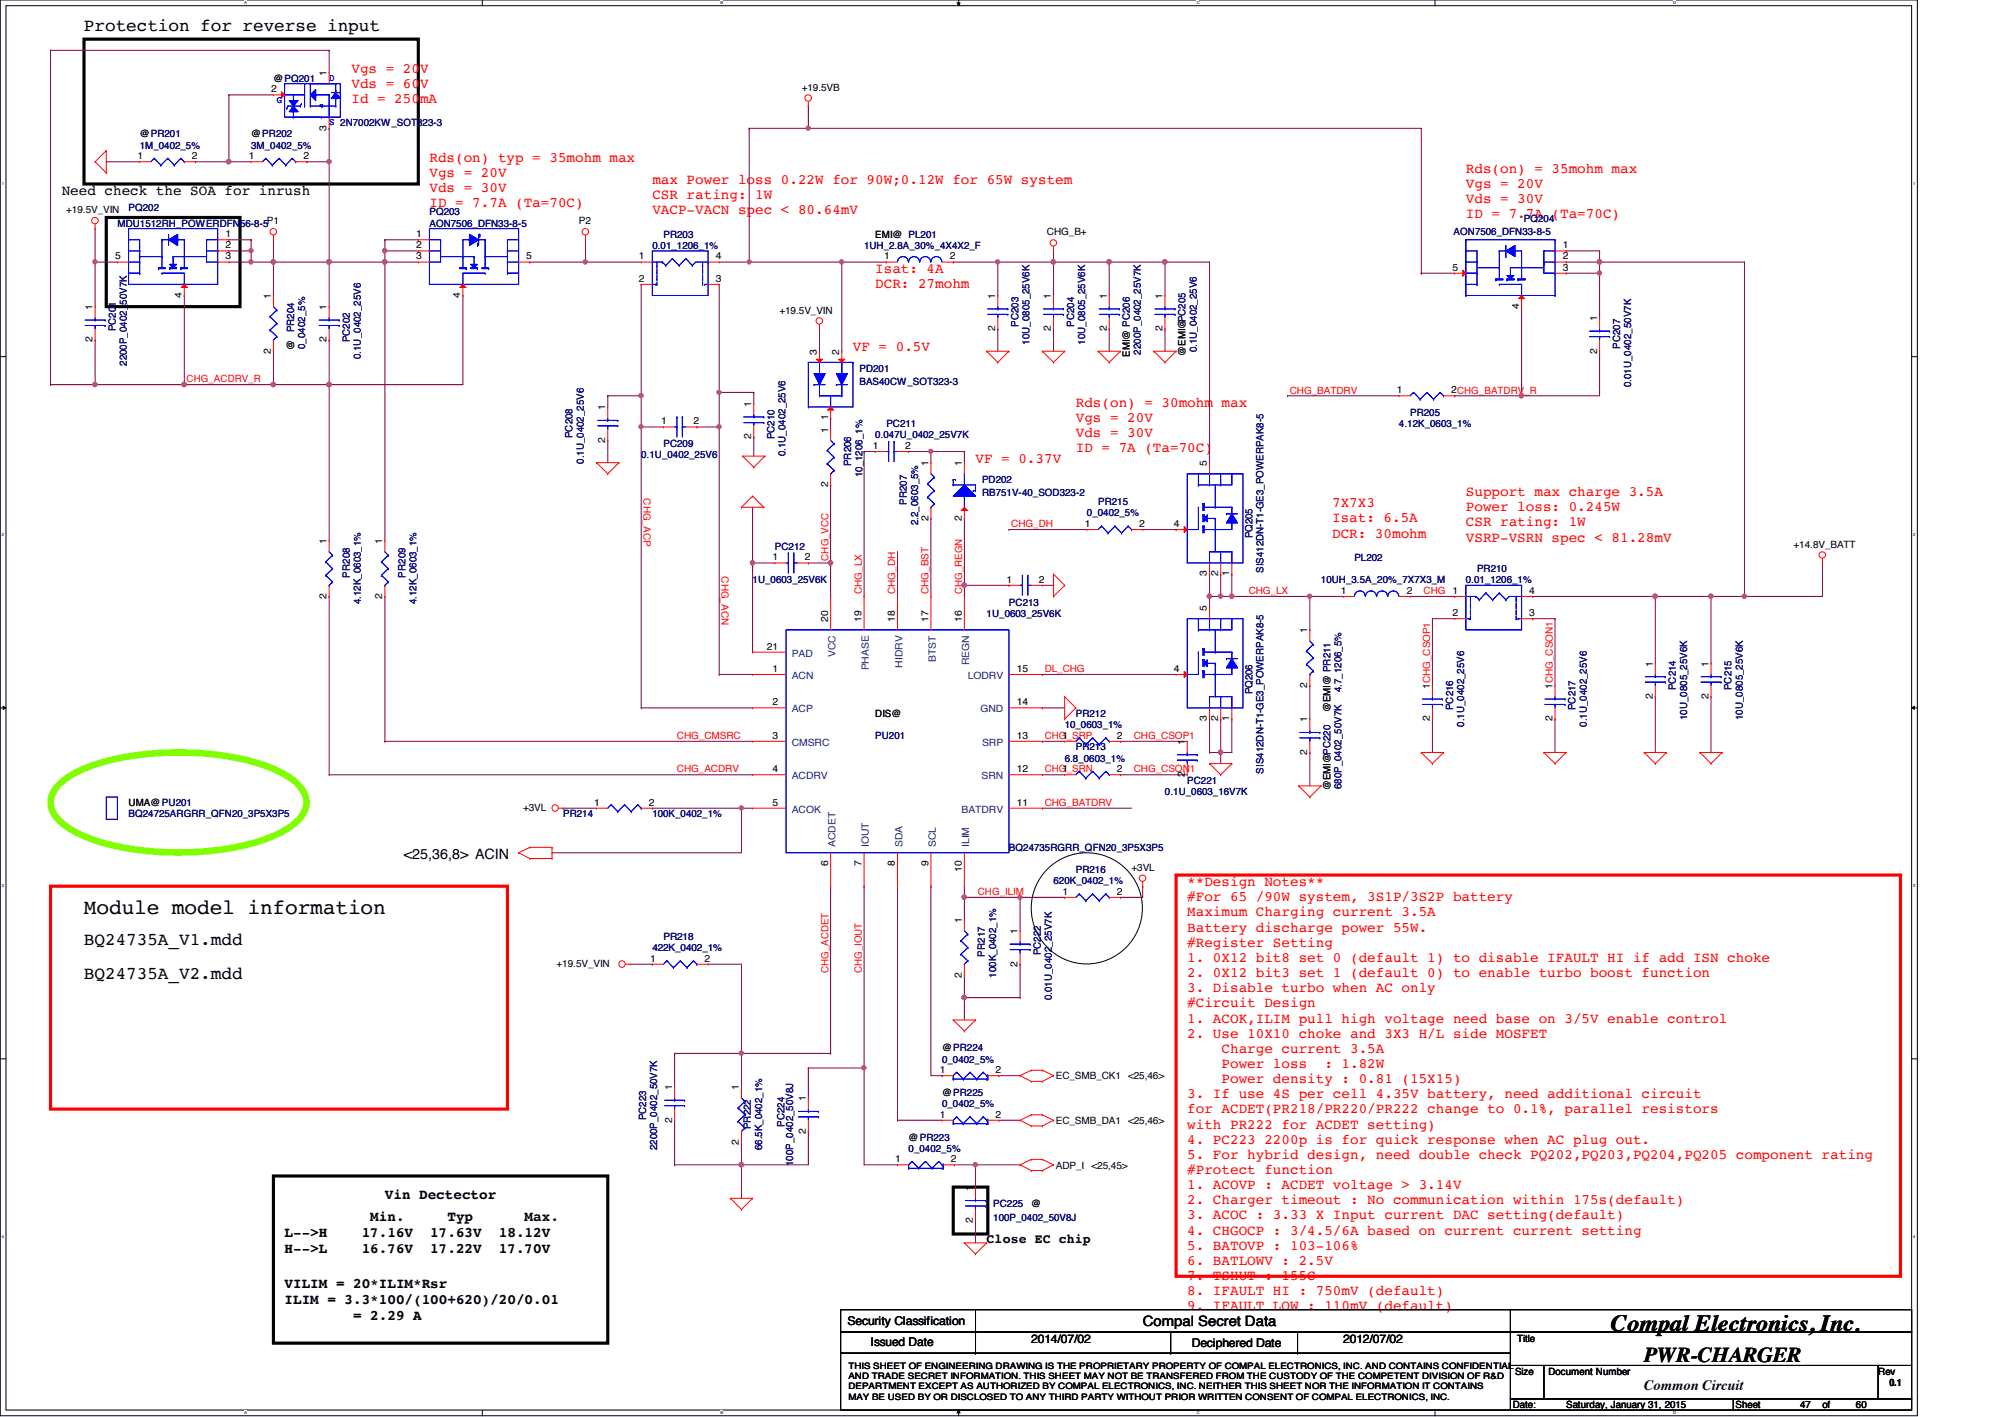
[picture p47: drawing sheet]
<svg xmlns="http://www.w3.org/2000/svg" width="297mm" height="210mm" viewBox="0 0 297 210" stroke-linecap="round" stroke-linejoin="round" font-family="sans-serif">
<defs><g id="words">
<text font-size="3.4" x="238.6" y="197.1">Compal Electronics, Inc.</text>
<g font-size="3.1">
<text x="12.4" y="135.4">Module model information</text>
<text x="243.6" y="201.8">PWR-CHARGER</text>
</g>
<g font-size="2.6">
<text x="12.4" y="4.6">Protection for reverse input</text>
<text x="12.4" y="140">BQ24735A_V1.mdd</text>
<text x="12.4" y="144.9">BQ24735A_V2.mdd</text>
</g>
<g font-size="2.1" fill="#f00">
<text x="52.1" y="10.8">Vgs = 20V</text>
<text x="52.1" y="13">Vds = 60V</text>
<text x="52.1" y="15.2">Id = 250mA</text>
<text x="63.6" y="24">Rds(on) typ = 35mohm max</text>
<text x="63.6" y="26.2">Vgs = 20V</text>
<text x="63.6" y="28.4">Vds = 30V</text>
<text x="96.6" y="27.3">max Power loss 0.22W for 90W;0.12W for 65W system</text>
<text x="96.6" y="29.5">CSR rating: 1W</text>
<text x="217.2" y="25.6">Rds(on) = 35mohm max</text>
<text x="217.2" y="27.9">Vgs = 20V</text>
<text x="63.6" y="30.7">ID = 7.7A (Ta=70C)</text>
<text x="96.6" y="31.7">VACP-VACN spec &lt; 80.64mV</text>
<text x="217.2" y="30.1">Vds = 30V</text>
<text x="217.2" y="32.3">ID = 7.7A (Ta=70C)</text>
<text x="129.7" y="40.5">Isat: 4A</text>
<text x="129.7" y="42.7">DCR: 27mohm</text>
<text x="126.4" y="52">VF = 0.5V</text>
<text x="159.4" y="60.3">Rds(on) = 30mohm max</text>
<text x="159.4" y="62.5">Vgs = 20V</text>
<text x="159.4" y="64.8">Vds = 30V</text>
<text x="144.5" y="68.5">VF = 0.37V</text>
<text x="159.4" y="67">ID = 7A (Ta=70C)</text>
<text x="197.4" y="75.1">7X7X3</text>
<text x="197.4" y="77.4">Isat: 6.5A</text>
<text x="217.2" y="73.5">Support max charge 3.5A</text>
<text x="217.2" y="75.7">Power loss: 0.245W</text>
<text x="217.2" y="78">CSR rating: 1W</text>
<text x="197.4" y="79.6">DCR: 30mohm</text>
<text x="217.2" y="80.2">VSRP-VSRN spec &lt; 81.28mV</text>
<text x="175.9" y="131.3">**Design Notes**</text>
<text x="175.9" y="133.5">#For 65 /90W system, 3S1P/3S2P battery</text>
<text x="175.9" y="135.8">Maximum Charging current 3.5A</text>
<text x="175.9" y="138">Battery discharge power 55W.</text>
<text x="175.9" y="140.2">#Register Setting</text>
<text x="175.9" y="142.5">1. 0X12 bit8 set 0 (default 1) to disable IFAULT HI if add ISN choke</text>
<text x="175.9" y="144.7">2. 0X12 bit3 set 1 (default 0) to enable turbo boost function</text>
<text x="175.9" y="147">3. Disable turbo when AC only</text>
<text x="175.9" y="149.2">#Circuit Design</text>
<text x="175.9" y="151.5">1. ACOK,ILIM pull high voltage need base on 3/5V enable control</text>
<text x="175.9" y="153.7">2. Use 10X10 choke and 3X3 H/L side MOSFET</text>
<text x="181" y="156">Charge current 3.5A</text>
<text x="181" y="158.2">Power loss</text>
<text x="181" y="160.4">Power density : 0.81 (15X15)</text>
<text x="196.2" y="158.2">: 1.82W</text>
<text x="175.9" y="162.7">3. If use 4S per cell 4.35V battery, need additional circuit</text>
<text x="175.9" y="164.9">for ACDET(PR218/PR220/PR222 change to 0.1%, parallel resistors</text>
<text x="175.9" y="167.2">with PR222 for ACDET setting)</text>
<text x="175.9" y="169.4">4. PC223 2200p is for quick response when AC plug out.</text>
<text x="175.9" y="171.7">5. For hybrid design, need double check PQ202,PQ203,PQ204,PQ205 component rating</text>
<text x="175.9" y="173.9">#Protect function</text>
<text x="175.9" y="176.1">1. ACOVP : ACDET voltage &gt; 3.14V</text>
<text x="175.9" y="178.4">2. Charger timeout : No communication within 175s(default)</text>
<text x="175.9" y="180.6">3. ACOC : 3.33 X Input current DAC setting(default)</text>
<text x="175.9" y="182.9">4. CHGOCP : 3/4.5/6A based on current current setting</text>
<text x="175.9" y="185.1">5. BATOVP : 103-106%</text>
<text x="175.9" y="187.4">6. BATLOWV : 2.5V</text>
<text x="175.9" y="189.6">7. TSHUT : 155C</text>
<text x="175.9" y="191.9">8. IFAULT HI : 750mV (default)</text>
<text x="175.9" y="194.1">9. IFAULT LOW : 110mV (default)</text>
</g>
<g font-size="2.1">
<text x="9.1" y="28.9">Need check the SOA for inrush</text>
<text x="59.8" y="127.3">&lt;25,36,8&gt; ACIN</text>
<text x="57" y="177.6">Vin Dectector</text>
<text x="42.2" y="183.3">L--&gt;H</text>
<text x="42.2" y="185.6">H--&gt;L</text>
<text x="53.6" y="183.3">17.16V</text>
<text x="53.6" y="185.6">16.76V</text>
<text x="54.9" y="180.9">Min.</text>
<text x="63.8" y="183.3">17.63V</text>
<text x="63.8" y="185.6">17.22V</text>
<text x="66.3" y="180.9">Typ</text>
<text x="73.9" y="183.3">18.12V</text>
<text x="73.9" y="185.6">17.70V</text>
<text x="77.7" y="180.9">Max.</text>
<text x="42.2" y="190.8">VILIM = 20*ILIM*Rsr</text>
<text x="42.2" y="193.2">ILIM = 3.3*100/(100+620)/20/0.01</text>
<text x="52.3" y="195.5">= 2.29 A</text>
<text x="169.3" y="196.5">Compal Secret Data</text>
<text x="243.6" y="205.9">Common Circuit</text>
</g>
<text font-size="1.9" x="146.2" y="184.1">Close EC chip</text>
<g font-size="1.8">
<text x="125.6" y="196.3">Security Classification</text>
<text x="129" y="199.4">Issued Date</text>
<text x="152.8" y="198.9">2014/07/02</text>
<text x="176.6" y="199.6">Deciphered Date</text>
<text x="199" y="198.9">2012/07/02</text>
</g>
<g font-size="1.5">
<text x="48.4" y="11.3" transform="rotate(-90 48.4 11.3)">1</text>
<text x="40.2" y="13.7">2</text>
<text x="40.5" y="12.1">@PQ201</text>
<text x="118.8" y="13.4">+19.5VB</text>
<text x="20.4" y="23.6">1</text>
<text x="20.7" y="20.4">@PR201</text>
<text x="28.4" y="23.6">2</text>
<text x="36.9" y="23.6">1</text>
<text x="37.2" y="20.4">@PR202</text>
<text x="45" y="23.6">2</text>
<text x="48.4" y="19.3" transform="rotate(-90 48.4 19.3)">3</text>
<text x="9.8" y="31.6">+19.5V_VIN</text>
<text x="33.4" y="35.1">1</text>
<text x="61.6" y="35.1">1</text>
<text x="85.8" y="33.2">P2</text>
<text x="129.7" y="35.2">EMI@ PL201</text>
<text x="155.1" y="34.9">CHG_B+</text>
<text x="17.1" y="38.4">5</text>
<text x="33.4" y="36.8">2</text>
<text x="33.4" y="38.4">3</text>
<text x="61.6" y="36.8">2</text>
<text x="61.6" y="38.4">3</text>
<text x="78" y="38.4">5</text>
<text x="94.7" y="38.4">1</text>
<text x="94.7" y="41.7">2</text>
<text x="106" y="41.7">3</text>
<text x="106" y="38.4">4</text>
<text x="131" y="38.4">1</text>
<text x="140.7" y="38.4">2</text>
<text x="215.2" y="40.1">5</text>
<text x="231.5" y="40.1">3</text>
<text x="231.5" y="38.4">2</text>
<text x="231.5" y="36.8">1</text>
<text x="13.7" y="45.9" transform="rotate(-90 13.7 45.9)">1</text>
<text x="26.9" y="44.1" transform="rotate(-90 26.9 44.1)">4</text>
<text x="40.1" y="44.3" transform="rotate(-90 40.1 44.3)">1</text>
<text x="48.4" y="45.9" transform="rotate(-90 48.4 45.9)">1</text>
<text x="68.2" y="44.1" transform="rotate(-90 68.2 44.1)">4</text>
<text x="115.5" y="46.4">+19.5V_VIN</text>
<text x="147.4" y="44.3" transform="rotate(-90 147.4 44.3)">1</text>
<text x="155.7" y="44.3" transform="rotate(-90 155.7 44.3)">1</text>
<text x="164" y="44.3" transform="rotate(-90 164 44.3)">1</text>
<text x="172.2" y="44.3" transform="rotate(-90 172.2 44.3)">1</text>
<text x="225" y="45.8" transform="rotate(-90 225 45.8)">4</text>
<text x="236.6" y="47.6" transform="rotate(-90 236.6 47.6)">1</text>
<text x="13.7" y="50.7" transform="rotate(-90 13.7 50.7)">2</text>
<text x="40.1" y="52.4" transform="rotate(-90 40.1 52.4)">2</text>
<text x="43.6" y="51.9" transform="rotate(-90 43.6 51.9)">@</text>
<text x="48.4" y="50.7" transform="rotate(-90 48.4 50.7)">2</text>
<text x="121" y="52.5" transform="rotate(-90 121 52.5)">3</text>
<text x="124.3" y="52.5" transform="rotate(-90 124.3 52.5)">2</text>
<text x="147.4" y="49.1" transform="rotate(-90 147.4 49.1)">2</text>
<text x="155.7" y="49.1" transform="rotate(-90 155.7 49.1)">2</text>
<text x="164" y="49.1" transform="rotate(-90 164 49.1)">2</text>
<text x="167.4" y="52.9" transform="rotate(-90 167.4 52.9)">EMI@ PC206</text>
<text x="172.2" y="49.1" transform="rotate(-90 172.2 49.1)">2</text>
<text x="175.6" y="52.7" transform="rotate(-90 175.6 52.7)">@EMI@PC205</text>
<text x="236.6" y="52.4" transform="rotate(-90 236.6 52.4)">2</text>
<text x="206.9" y="58.3">1</text>
<text x="215" y="58.3">2CHG_BATDRV_R</text>
<text x="89.7" y="65.6" transform="rotate(-90 89.7 65.6)">2</text>
<text x="89.7" y="60.8" transform="rotate(-90 89.7 60.8)">1</text>
<text x="98" y="62.9">1</text>
<text x="102.7" y="62.9">2</text>
<text x="111.3" y="65.1" transform="rotate(-90 111.3 65.1)">2</text>
<text x="111.3" y="60.3" transform="rotate(-90 111.3 60.3)">1</text>
<text x="122.7" y="64.1" transform="rotate(-90 122.7 64.1)">1</text>
<text x="122.7" y="62.3" transform="rotate(-90 122.7 62.3)">1</text>
<text x="129.3" y="66.5">1</text>
<text x="134.1" y="66.5">2</text>
<text x="137.5" y="69" transform="rotate(-90 137.5 69)">1</text>
<text x="142.5" y="69" transform="rotate(-90 142.5 69)">1</text>
<text x="178.8" y="69" transform="rotate(-90 178.8 69)">5</text>
<text x="122.7" y="72.2" transform="rotate(-90 122.7 72.2)">2</text>
<text x="137.5" y="77.1" transform="rotate(-90 137.5 77.1)">2</text>
<text x="142.5" y="77.1" transform="rotate(-90 142.5 77.1)">2</text>
<text x="48.4" y="80.6" transform="rotate(-90 48.4 80.6)">1</text>
<text x="56.6" y="80.6" transform="rotate(-90 56.6 80.6)">1</text>
<text x="114.5" y="83">1</text>
<text x="119.2" y="83">2</text>
<text x="160.7" y="78.1">1</text>
<text x="168.8" y="78.1">2</text>
<text x="173.9" y="78.1">4</text>
<text x="265.7" y="81.1">+14.8V_BATT</text>
<text x="48.4" y="88.7" transform="rotate(-90 48.4 88.7)">2</text>
<text x="56.6" y="88.7" transform="rotate(-90 56.6 88.7)">2</text>
<text x="149.1" y="86.3">1</text>
<text x="153.9" y="86.3">2</text>
<text x="178.8" y="85.4" transform="rotate(-90 178.8 85.4)">3</text>
<text x="180.5" y="85.4" transform="rotate(-90 180.5 85.4)">2</text>
<text x="182.1" y="85.4" transform="rotate(-90 182.1 85.4)">1</text>
<text x="198.7" y="88">1</text>
<text x="208.4" y="88">2</text>
<text x="226.6" y="88">4</text>
<text x="122.7" y="92.2" transform="rotate(-90 122.7 92.2)">20</text>
<text x="127.6" y="92.2" transform="rotate(-90 127.6 92.2)">19</text>
<text x="132.6" y="92.2" transform="rotate(-90 132.6 92.2)">18</text>
<text x="137.5" y="92.2" transform="rotate(-90 137.5 92.2)">17</text>
<text x="142.5" y="92.2" transform="rotate(-90 142.5 92.2)">16</text>
<text x="178.8" y="90.5" transform="rotate(-90 178.8 90.5)">5</text>
<text x="193.7" y="93.8" transform="rotate(-90 193.7 93.8)">1</text>
<text x="215.2" y="91.3">2</text>
<text x="226.6" y="91.3">3</text>
<text x="113.6" y="96.2">21</text>
<text x="114.5" y="99.5">1</text>
<text x="150.6" y="99.5">15</text>
<text x="173.9" y="99.5">4</text>
<text x="193.7" y="101.9" transform="rotate(-90 193.7 101.9)">2</text>
<text x="244.9" y="98.8" transform="rotate(-90 244.9 98.8)">1</text>
<text x="253.1" y="98.8" transform="rotate(-90 253.1 98.8)">1</text>
<text x="114.5" y="104.5">2</text>
<text x="129.7" y="106.2">DIS@</text>
<text x="150.6" y="104.5">14</text>
<text x="178.8" y="106.8" transform="rotate(-90 178.8 106.8)">3</text>
<text x="180.5" y="106.8" transform="rotate(-90 180.5 106.8)">2</text>
<text x="182.1" y="106.8" transform="rotate(-90 182.1 106.8)">1</text>
<text x="193.7" y="107" transform="rotate(-90 193.7 107)">1</text>
<text x="197.1" y="105.5" transform="rotate(-90 197.1 105.5)">@EMI@ PR211</text>
<text x="211.8" y="106.8" transform="rotate(-90 211.8 106.8)">2</text>
<text x="211.8" y="102.1" transform="rotate(-90 211.8 102.1)">1CHG_CSOP1</text>
<text x="230" y="106.8" transform="rotate(-90 230 106.8)">2</text>
<text x="230" y="102.1" transform="rotate(-90 230 102.1)">1CHG_CSON1</text>
<text x="244.9" y="103.5" transform="rotate(-90 244.9 103.5)">2</text>
<text x="253.1" y="103.5" transform="rotate(-90 253.1 103.5)">2</text>
<text x="114.5" y="109.4">3</text>
<text x="150.6" y="109.4">13</text>
<text x="157.4" y="109.4">1</text>
<text x="165.5" y="109.4">2</text>
<text x="175.5" y="110.3" transform="rotate(-90 175.5 110.3)">1</text>
<text x="193.7" y="111.8" transform="rotate(-90 193.7 111.8)">2</text>
<text x="19" y="119.4">UMA@PU201</text>
<text x="88" y="119.3">1</text>
<text x="96.1" y="119.3">2</text>
<text x="114.5" y="114.4">4</text>
<text x="114.5" y="119.3">5</text>
<text x="150.6" y="119.3">11</text>
<text x="150.6" y="114.4">12</text>
<text x="157.4" y="114.4">1</text>
<text x="165.5" y="114.4">2</text>
<text x="175.5" y="115.1" transform="rotate(-90 175.5 115.1)">2</text>
<text x="197.1" y="117.1" transform="rotate(-90 197.1 117.1)">@EMI@PC220</text>
<text x="77.5" y="120.1">+3VL</text>
<text x="122.7" y="128.3" transform="rotate(-90 122.7 128.3)">6</text>
<text x="127.6" y="128.3" transform="rotate(-90 127.6 128.3)">7</text>
<text x="132.6" y="128.3" transform="rotate(-90 132.6 128.3)">8</text>
<text x="137.5" y="128.3" transform="rotate(-90 137.5 128.3)">9</text>
<text x="142.5" y="129.2" transform="rotate(-90 142.5 129.2)">10</text>
<text x="167.6" y="129">+3VL</text>
<text x="142.5" y="136.7" transform="rotate(-90 142.5 136.7)">1</text>
<text x="157.4" y="132.5">1</text>
<text x="165.5" y="132.5">2</text>
<text x="82.5" y="143.2">+19.5V_VIN</text>
<text x="96.3" y="142.5">1</text>
<text x="104.4" y="142.5">2</text>
<text x="150.7" y="143.2" transform="rotate(-90 150.7 143.2)">2</text>
<text x="150.7" y="138.4" transform="rotate(-90 150.7 138.4)">1</text>
<text x="142.5" y="144.8" transform="rotate(-90 142.5 144.8)">2</text>
<text x="139.6" y="155.7">@PR224</text>
<text x="99.6" y="161.5" transform="rotate(-90 99.6 161.5)">1</text>
<text x="109.5" y="161.5" transform="rotate(-90 109.5 161.5)">1</text>
<text x="139.2" y="159">1</text>
<text x="147.5" y="159">2</text>
<text x="156.4" y="159.9">EC_SMB_CK1</text>
<text x="167.1" y="159.9">&lt;25,46&gt;</text>
<text x="99.6" y="166.3" transform="rotate(-90 99.6 166.3)">2</text>
<text x="119.4" y="167.9" transform="rotate(-90 119.4 167.9)">2</text>
<text x="119.4" y="163.2" transform="rotate(-90 119.4 163.2)">1</text>
<text x="139.2" y="165.6">1</text>
<text x="139.6" y="162.3">@PR225</text>
<text x="147.5" y="165.6">2</text>
<text x="156.4" y="166.5">EC_SMB_DA1</text>
<text x="167.1" y="166.5">&lt;25,46&gt;</text>
<text x="109.5" y="169.6" transform="rotate(-90 109.5 169.6)">2</text>
<text x="132.6" y="172.2">1</text>
<text x="134.6" y="169">@PR223</text>
<text x="140.9" y="172.2">2</text>
<text x="156.4" y="173.1">ADP_I</text>
<text x="161.7" y="173.1">&lt;25,45&gt;</text>
<text x="144.1" y="176.4" transform="rotate(-90 144.1 176.4)">1</text>
<text x="152.8" y="178.9">@</text>
<text x="144.1" y="181.1" transform="rotate(-90 144.1 181.1)">2</text>
<text x="224.4" y="203.6">Size</text>
<text x="224.7" y="198.8">Title</text>
<text x="229.4" y="203.6">Document Number</text>
<text x="278.3" y="203.6">Rev</text>
<text x="224.1" y="208.6">Date:</text>
<text x="232" y="208.6">Saturday, January 31, 2015</text>
<text x="257.1" y="208.6">Sheet</text>
<text x="266.7" y="208.6">47</text>
<text x="270" y="208.6">of</text>
<text x="275" y="208.6">60</text>
<text x="279.9" y="205.3">0.1</text>
</g>
<g font-size="1.5" fill="#00f">
<text x="48.8" y="12">D</text>
<text x="41" y="15.3">G</text>
<text x="48.8" y="18.6">S 2N7002KW_SOT323-3</text>
</g>
<g font-size="1.5" fill="#000080">
<text x="20.7" y="22">1M_0402_5%</text>
<text x="37.2" y="22">3M_0402_5%</text>
<text x="17.4" y="33.6">MDU1512RH_POWERDFN56-8-5P1</text>
<text x="19" y="31.2">PQ202</text>
<text x="63.6" y="31.9">PQ203</text>
<text x="63.6" y="33.6">AON7506_DFN33-8-5</text>
<text x="98.3" y="35.2">PR203</text>
<text x="215.3" y="34.9">AON7506_DFN33-8-5</text>
<text x="225.8" y="32.9">PQ204</text>
<text x="96.6" y="36.9">0.01_1206_1%</text>
<text x="128" y="36.9">1UH_2.8A_30%_4X4X2_F</text>
<text x="17.1" y="49.1" transform="rotate(-90 17.1 49.1)">PC201</text>
<text x="43.6" y="49.2" transform="rotate(-90 43.6 49.2)">PR204</text>
<text x="45.2" y="51.7" transform="rotate(-90 45.2 51.7)">0_0402_5%</text>
<text x="51.8" y="50.7" transform="rotate(-90 51.8 50.7)">PC202</text>
<text x="53.5" y="53.2" transform="rotate(-90 53.5 53.2)">0.1U_0402_25V6</text>
<text x="150.9" y="48.4" transform="rotate(-90 150.9 48.4)">PC203</text>
<text x="152.5" y="51.1" transform="rotate(-90 152.5 51.1)">10U_0805_25V6K</text>
<text x="159.1" y="48.4" transform="rotate(-90 159.1 48.4)">PC204</text>
<text x="160.8" y="51.1" transform="rotate(-90 160.8 51.1)">10U_0805_25V6K</text>
<text x="169" y="52.5" transform="rotate(-90 169 52.5)">2200P_0402_25V7K</text>
<text x="177.3" y="52.2" transform="rotate(-90 177.3 52.2)">0.1U_0402_25V6</text>
<text x="240" y="51.7" transform="rotate(-90 240 51.7)">PC207</text>
<text x="18.8" y="54.2" transform="rotate(-90 18.8 54.2)">2200P_0402_50V7K</text>
<text x="127.3" y="55">PD201</text>
<text x="127.3" y="57">BAS40CW_SOT323-3</text>
<text x="241.7" y="57.3" transform="rotate(-90 241.7 57.3)">0.01U_0402_50V7K</text>
<text x="84.8" y="64.9" transform="rotate(-90 84.8 64.9)">PC208</text>
<text x="114.7" y="65.1" transform="rotate(-90 114.7 65.1)">PC210</text>
<text x="129.7" y="64.9">0.047U_0402_25V7K</text>
<text x="131.3" y="63.3">PC211</text>
<text x="207.3" y="63.3">4.12K_0603_1%</text>
<text x="208.9" y="61.6">PR205</text>
<text x="86.5" y="68.7" transform="rotate(-90 86.5 68.7)">0.1U_0402_25V6</text>
<text x="95" y="67.9">0.1U_0402_25V6</text>
<text x="98.3" y="66.3">PC209</text>
<text x="116.4" y="67.6" transform="rotate(-90 116.4 67.6)">0.1U_0402_25V6</text>
<text x="126.1" y="69" transform="rotate(-90 126.1 69)">PR206</text>
<text x="127.8" y="70.7" transform="rotate(-90 127.8 70.7)">10_1206_1%</text>
<text x="145.5" y="71.5">PD202</text>
<text x="134.4" y="74.8" transform="rotate(-90 134.4 74.8)">PR207</text>
<text x="136" y="77.8" transform="rotate(-90 136 77.8)">2.2_0603_5%</text>
<text x="145.5" y="73.5">RB751V-40_SOD323-2</text>
<text x="161" y="76.5">0_0402_5%</text>
<text x="162.7" y="74.8">PR215</text>
<text x="114.8" y="81.4">PC212</text>
<text x="185.5" y="79.8" transform="rotate(-90 185.5 79.8)">PQ205</text>
<text x="200.7" y="83.1">PL202</text>
<text x="51.8" y="85.6" transform="rotate(-90 51.8 85.6)">PR208</text>
<text x="53.5" y="89.5" transform="rotate(-90 53.5 89.5)">4.12K_0603_1%</text>
<text x="60.1" y="85.6" transform="rotate(-90 60.1 85.6)">PR209</text>
<text x="61.7" y="89.5" transform="rotate(-90 61.7 89.5)">4.12K_0603_1%</text>
<text x="111.5" y="86.4">1U_0603_25V6K</text>
<text x="149.5" y="89.7">PC213</text>
<text x="187.2" y="84.9" transform="rotate(-90 187.2 84.9)">SIS412DN-T1-GE3_POWERPAK8-5</text>
<text x="195.7" y="86.4">10UH_3.5A_20%_7X7X3_M</text>
<text x="217.2" y="86.4">0.01_1206_1%</text>
<text x="218.8" y="84.8">PR210</text>
<text x="146.2" y="91.4">1U_0603_25V6K</text>
<text x="157.7" y="107.9">10_0603_1%</text>
<text x="159.4" y="106.2">PR212</text>
<text x="185.5" y="102.9" transform="rotate(-90 185.5 102.9)">PQ206</text>
<text x="198.8" y="102.5" transform="rotate(-90 198.8 102.5)">4.7_1206_5%</text>
<text x="215.3" y="105.2" transform="rotate(-90 215.3 105.2)">PC216</text>
<text x="216.9" y="107.7" transform="rotate(-90 216.9 107.7)">0.1U_0402_25V6</text>
<text x="233.4" y="105.2" transform="rotate(-90 233.4 105.2)">PC217</text>
<text x="235.1" y="107.7" transform="rotate(-90 235.1 107.7)">0.1U_0402_25V6</text>
<text x="248.3" y="102.2" transform="rotate(-90 248.3 102.2)">PC214</text>
<text x="249.9" y="106.7" transform="rotate(-90 249.9 106.7)">10U_0805_25V6K</text>
<text x="256.5" y="102.2" transform="rotate(-90 256.5 102.2)">PC215</text>
<text x="258.2" y="106.7" transform="rotate(-90 258.2 106.7)">10U_0805_25V6K</text>
<text x="129.7" y="109.5">PU201</text>
<text x="157.7" y="112.8">6.8_0603_1%</text>
<text x="159.4" y="111.2">PR213</text>
<text x="172.6" y="117.8">0.1U_0603_16V7K</text>
<text x="175.9" y="116.1">PC221</text>
<text x="187.2" y="114.6" transform="rotate(-90 187.2 114.6)">SIS412DN-T1-GE3_POWERPAK8-5</text>
<text x="198.8" y="116.9" transform="rotate(-90 198.8 116.9)">680P_0402_50V7K</text>
<text x="19" y="121.1">BQ24725ARGRR_QFN20_3P5X3P5</text>
<text x="83.4" y="121.1">PR214</text>
<text x="96.6" y="121.1">100K_0402_1%</text>
<text x="149.5" y="126">BQ24735RGRR_QFN20_3P5X3P5</text>
<text x="156.1" y="131">620K_0402_1%</text>
<text x="159.4" y="129.3">PR216</text>
<text x="96.6" y="140.9">422K_0402_1%</text>
<text x="98.3" y="139.2">PR218</text>
<text x="145.9" y="141.7" transform="rotate(-90 145.9 141.7)">PR217</text>
<text x="154.2" y="141.5" transform="rotate(-90 154.2 141.5)">PC222</text>
<text x="147.6" y="144.8" transform="rotate(-90 147.6 144.8)">100K_0402_1%</text>
<text x="155.8" y="148.1" transform="rotate(-90 155.8 148.1)">0.01U_0402_25V7K</text>
<text x="139.6" y="157.4">0_0402_5%</text>
<text x="95.7" y="165.9" transform="rotate(-90 95.7 165.9)">PC223</text>
<text x="111.2" y="167.3" transform="rotate(-90 111.2 167.3)">PR222</text>
<text x="116.2" y="166.9" transform="rotate(-90 116.2 166.9)">PC224</text>
<text x="139.6" y="164">0_0402_5%</text>
<text x="97.4" y="170.4" transform="rotate(-90 97.4 170.4)">2200P_0402_50V7K</text>
<text x="112.9" y="170.4" transform="rotate(-90 112.9 170.4)">66.5K_0402_1%</text>
<text x="117.5" y="172.7" transform="rotate(-90 117.5 172.7)">100P_0402_50V8J</text>
<text x="134.6" y="170.6">0_0402_5%</text>
<text x="147.1" y="178.9">PC225</text>
<text x="147.1" y="180.8">100P_0402_50V8J</text>
</g>
<g font-size="1.5" fill="#f00">
<text x="27.6" y="56.6">CHG_ACDRV_R</text>
<text x="191.1" y="58.3">CHG_BATDRV</text>
<text x="95.3" y="73.8" transform="rotate(90 95.3 73.8)">CHG_ACP</text>
<text x="122.7" y="83.1" transform="rotate(-90 122.7 83.1)">CHG_VCC</text>
<text x="149.8" y="78.1">CHG_DH</text>
<text x="106.9" y="85.4" transform="rotate(90 106.9 85.4)">CHG_ACN</text>
<text x="127.7" y="88" transform="rotate(-90 127.7 88)">CHG_LX</text>
<text x="132.6" y="88" transform="rotate(-90 132.6 88)">CHG_DH</text>
<text x="137.6" y="88" transform="rotate(-90 137.6 88)">CHG_BST</text>
<text x="142.5" y="88" transform="rotate(-90 142.5 88)">CHG_REGN</text>
<text x="185" y="88">CHG_LX</text>
<text x="210.9" y="88">CHG 1</text>
<text x="154.8" y="99.6">DL_CHG</text>
<text x="100.3" y="109.5">CHG_CMSRC</text>
<text x="154.8" y="109.5">CHG_SRP</text>
<text x="168" y="109.5">CHG_CSOP1</text>
<text x="100.3" y="114.4">CHG_ACDRV</text>
<text x="154.8" y="119.4">CHG_BATDRV</text>
<text x="154.8" y="114.4">CHG_SRN</text>
<text x="168" y="114.4">CHG_CSON1</text>
<text x="144.9" y="132.6">CHG_ILIM</text>
<text x="122.7" y="144.1" transform="rotate(-90 122.7 144.1)">CHG_ACDET</text>
<text x="127.7" y="144.1" transform="rotate(-90 127.7 144.1)">CHG_IOUT</text>
</g>
<g font-size="1.5" fill="#004080">
<text x="117.3" y="100.6">ACN</text>
<text x="117.3" y="97.3">PAD</text>
<text x="123.8" y="97.4" transform="rotate(-90 123.8 97.4)">VCC</text>
<text x="128.7" y="99.3" transform="rotate(-90 128.7 99.3)">PHASE</text>
<text x="133.7" y="98.9" transform="rotate(-90 133.7 98.9)">HIDRV</text>
<text x="138.6" y="98" transform="rotate(-90 138.6 98)">BTST</text>
<text x="143.4" y="100.6">LODRV</text>
<text x="143.6" y="98.6" transform="rotate(-90 143.6 98.6)">REGN</text>
<text x="117.3" y="105.5">ACP</text>
<text x="145.2" y="105.5">GND</text>
<text x="117.3" y="110.5">CMSRC</text>
<text x="145.5" y="110.5">SRP</text>
<text x="117.3" y="115.4">ACDRV</text>
<text x="145.4" y="115.4">SRN</text>
<text x="117.3" y="120.4">ACOK</text>
<text x="123.8" y="125.5" transform="rotate(-90 123.8 125.5)">ACDET</text>
<text x="128.7" y="125.5" transform="rotate(-90 128.7 125.5)">IOUT</text>
<text x="133.7" y="125.5" transform="rotate(-90 133.7 125.5)">SDA</text>
<text x="138.6" y="125.5" transform="rotate(-90 138.6 125.5)">SCL</text>
<text x="142.4" y="120.4">BATDRV</text>
<text x="143.6" y="125.5" transform="rotate(-90 143.6 125.5)">ILIM</text>
</g>
<g font-size="1.3">
<text x="125.7" y="202.8">THIS SHEET OF ENGINEERING DRAWING IS THE PROPRIETARY PROPERTY OF COMPAL ELECTRONICS, INC. AND CONTAINS CONFIDENTIAL</text>
<text x="125.7" y="205.8">DEPARTMENT EXCEPT AS AUTHORIZED BY COMPAL ELECTRONICS, INC. NEITHER THIS SHEET NOR THE INFORMATION IT CONTAINS</text>
<text x="125.7" y="207.3">MAY BE USED BY OR DISCLOSED TO ANY THIRD PARTY WITHOUT PRIOR WRITTEN CONSENT OF COMPAL ELECTRONICS, INC.</text>
<text x="125.7" y="204.3">AND TRADE SECRET INFORMATION. THIS SHEET MAY NOT BE TRANSFERED FROM THE CUSTODY OF THE COMPETENT DIVISION OF R&amp;D</text>
</g>
<g font-size=".6">
<text x="36.1" y=".6">A</text>
<text x="106.7" y=".6">B</text>
<text x="177.3" y=".6">C</text>
<text x="247.9" y=".6">D</text>
<text x=".3" y="27.4">1</text>
<text x="283.4" y="27.4">1</text>
<text x=".3" y="79.4">2</text>
<text x="283.4" y="79.4">2</text>
<text x=".3" y="131.4">3</text>
<text x="283.4" y="131.4">3</text>
<text x=".3" y="183.4">4</text>
<text x="283.4" y="183.4">4</text>
<text x="36.1" y="209.5">A</text>
<text x="106.7" y="209.5">B</text>
<text x="177.3" y="209.5">C</text>
<text x="247.9" y="209.5">D</text>
</g>
</g></defs>
<path d="M0 0h284.1v209.7h-284.1zM.9 .8h282.3v208.1h-282.3z" fill="none" stroke="#000" stroke-width=".15"/>
<g fill="#fff">
<path d="M36.1 .1h.4v.7h-.4z"/>
<path d="M36.1 209h.4v.6h-.4z"/>
</g>
<path d="M71.5 0v.8M71.5 208.9v.8" fill="none" stroke="#000" stroke-width=".15"/>
<g fill="#fff">
<path d="M106.7 .1h.4v.7h-.4z"/>
<path d="M106.7 209h.4v.6h-.4z"/>
</g>
<path d="M141.8 .4h.4l-.2 .4zM142 0v.8M142 208.9l.2 .4h-.4zM142 208.9v.8" fill="none" stroke="#000" stroke-width=".15"/>
<path d="M141.8 .4h.4l-.2 .4zM142 208.9l.2 .4h-.4z" fill="#000"/>
<g fill="#fff">
<path d="M177.3 .1h.4v.7h-.4z"/>
<path d="M177.3 209h.4v.6h-.4z"/>
</g>
<path d="M212.6 0v.8M212.6 208.9v.8" fill="none" stroke="#000" stroke-width=".15"/>
<g fill="#fff">
<path d="M247.9 .1h.3v.7h-.3z"/>
<path d="M247.9 209h.3v.6h-.3z"/>
<path d="M.3 26.8h.2v.7h-.2z"/>
<path d="M283.4 26.8h.3v.7h-.3z"/>
<path d="M.3 78.8h.2v.7h-.2z"/>
<path d="M283.4 78.8h.3v.7h-.3z"/>
</g>
<path d="M0 52.8h.9M283.2 52.8h.9" fill="none" stroke="#000" stroke-width=".15"/>
<g fill="#fff">
<path d="M.3 130.9h.2v.6h-.2z"/>
<path d="M283.4 130.9h.3v.6h-.3z"/>
</g>
<path d="M0 104.9h.9M.5 104.6l.4 .3-.4 .2zM283.2 104.9l.4-.3v.5zM283.2 104.9h.9" fill="none" stroke="#000" stroke-width=".15"/>
<path d="M.5 104.6l.4 .3-.4 .2zM283.2 104.9l.4-.3v.5z" fill="#000"/>
<g fill="#fff">
<path d="M.3 182.8h.2v.7h-.2z"/>
<path d="M283.4 182.8h.3v.7h-.3z"/>
</g>
<g fill="none" stroke="#000" stroke-width=".15">
<path d="M0 156.8h.9M283.2 156.8h.9"/>
<circle cx="161" cy="134.6" r="8.2"/>
</g>
<path d="M12.4 5.8h49.6v21.5h-49.6zM15.7 32.2h19.9v13.2h-19.9zM40.5 174.2h49.5v24.8h-49.5zM141.2 175.9h5.1v6.9h-5.1z" fill="none" stroke="#000" stroke-width=".47"/>
<path d="M7.5 131.3h67.7v33h-67.7zM174.2 129.6h107.4v59.5h-107.4z" fill="none" stroke="#f00" stroke-width=".47"/>
<path d="M8.5 116.5a14.1 14.1 0 0 1 6.7-3.6 44 44 0 0 1 24 .5 10.6 10.6 0 0 1 5.8 3.9 3.2 3.2 0 0 1-.5 3.9 14.3 14.3 0 0 1-6.9 3.6 43.7 43.7 0 0 1-23.9-.4 10.6 10.6 0 0 1-5.8-3.9 3.2 3.2 0 0 1 .6-4z" fill="none" stroke="#80ff00" stroke-width=".97"/>
<path d="M106.5 58.1h.1M106.5 58.1v5.1M180.8 85h.1M180.8 85v3.3M182.5 85h.1M182.5 85v3.3" fill="none" stroke="#800040" stroke-width=".15"/>
<circle cx="180.8" cy="88.3" r=".32" fill="#f0f"/>
<circle cx="180.8" cy="88.3" r=".32" fill="none" stroke="#f0f" stroke-width=".15"/>
<path d="M227.1 88.3h.1M227.1 88.3h18.1" fill="none" stroke="#800040" stroke-width=".15"/>
<circle cx="245.2" cy="88.3" r=".32" fill="#f0f"/>
<circle cx="245.2" cy="88.3" r=".32" fill="none" stroke="#f0f" stroke-width=".15"/>
<path d="M172.6 38.8h.1M172.6 38.8h6.6" fill="none" stroke="#800040" stroke-width=".15"/>
<circle cx="172.6" cy="38.8" r=".32" fill="#f0f"/>
<circle cx="172.6" cy="38.8" r=".32" fill="none" stroke="#f0f" stroke-width=".15"/>
<path d="M147.8 38.8h.1M147.8 38.8v5M172.6 38.8h.1M172.6 38.8v5M134.6 66.9h.1M134.6 66.9h3.3M137.9 66.9h.1M137.9 66.9v1.6" fill="none" stroke="#800040" stroke-width=".15"/>
<circle cx="172.6" cy="38.8" r=".32" fill="#f0f"/>
<circle cx="172.6" cy="38.8" r=".32" fill="none" stroke="#f0f" stroke-width=".15"/>
<path d="M164.3 38.8h.1M164.3 38.8h8.3" fill="none" stroke="#800040" stroke-width=".15"/>
<circle cx="172.6" cy="38.8" r=".32" fill="#f0f"/>
<circle cx="172.6" cy="38.8" r=".32" fill="none" stroke="#f0f" stroke-width=".15"/>
<circle cx="164.3" cy="38.8" r=".32" fill="#f0f"/>
<circle cx="164.3" cy="38.8" r=".32" fill="none" stroke="#f0f" stroke-width=".15"/>
<path d="M156.1 38.8h.1M156.1 38.8h8.2M164.3 38.8h.1M164.3 38.8v5" fill="none" stroke="#800040" stroke-width=".15"/>
<circle cx="164.3" cy="38.8" r=".32" fill="#f0f"/>
<circle cx="164.3" cy="38.8" r=".32" fill="none" stroke="#f0f" stroke-width=".15"/>
<circle cx="156.1" cy="38.8" r=".32" fill="#f0f"/>
<circle cx="156.1" cy="38.8" r=".32" fill="none" stroke="#f0f" stroke-width=".15"/>
<path d="M147.8 38.8h.1M147.8 38.8h8.3M156.1 38.8h.1M156.1 38.8v5" fill="none" stroke="#800040" stroke-width=".15"/>
<circle cx="156.1" cy="38.8" r=".32" fill="#f0f"/>
<circle cx="156.1" cy="38.8" r=".32" fill="none" stroke="#f0f" stroke-width=".15"/>
<circle cx="147.8" cy="38.8" r=".32" fill="#f0f"/>
<circle cx="147.8" cy="38.8" r=".32" fill="none" stroke="#f0f" stroke-width=".15"/>
<path d="M179.2 38.8h.1M179.2 38.8v29.7M245.2 88.3h.1M245.2 88.3v10M253.5 88.3h.1M253.5 88.3v10M258.4 88.3h.1M258.4 88.3h11.6" fill="none" stroke="#800040" stroke-width=".15"/>
<circle cx="245.2" cy="88.3" r=".32" fill="#f0f"/>
<circle cx="245.2" cy="88.3" r=".32" fill="none" stroke="#f0f" stroke-width=".15"/>
<path d="M245.2 88.3h.1M245.2 88.3h8.3" fill="none" stroke="#800040" stroke-width=".15"/>
<circle cx="253.5" cy="88.3" r=".32" fill="#f0f"/>
<circle cx="253.5" cy="88.3" r=".32" fill="none" stroke="#f0f" stroke-width=".15"/>
<circle cx="245.2" cy="88.3" r=".32" fill="#f0f"/>
<circle cx="245.2" cy="88.3" r=".32" fill="none" stroke="#f0f" stroke-width=".15"/>
<path d="M237 40.5h.1M237 40.5v6.6" fill="none" stroke="#800040" stroke-width=".15"/>
<circle cx="237" cy="40.4" r=".32" fill="#f0f"/>
<circle cx="237" cy="40.4" r=".32" fill="none" stroke="#f0f" stroke-width=".15"/>
<path d="M232 38.8h.1M232 38.8h5" fill="none" stroke="#800040" stroke-width=".15"/>
<circle cx="237" cy="38.8" r=".32" fill="#f0f"/>
<circle cx="237" cy="38.8" r=".32" fill="none" stroke="#f0f" stroke-width=".15"/>
<g fill="none" stroke="#800040" stroke-width=".15">
<path d="M232 37.2h.1M232 37.2h5M237 37.2h.1M237 37.2v1.6M232 40.5h.1M232 40.5h5M106.5 63.2h.1M106.5 63.2v36.7M48.8 88.3h.1M48.8 88.3v26.5M106.5 99.9h.1M106.5 99.9h5"/>
<path d="M270 83.4h.1M270 83.4v4.9M48.8 114.8h.1M48.8 114.8h62.7"/>
</g>
<circle cx="106.5" cy="63.2" r=".32" fill="#f0f"/>
<circle cx="106.5" cy="63.2" r=".32" fill="none" stroke="#f0f" stroke-width=".15"/>
<path d="M95 58.6v46.3M111.7 58.1h.1M111.7 58.1v1.7M95 63.2h.1M95 63.2h3.3M95 104.9h.1M95 104.9h16.5" fill="none" stroke="#800040" stroke-width=".15"/>
<circle cx="95" cy="58.6" r=".32" fill="#f0f"/>
<circle cx="95" cy="58.6" r=".32" fill="none" stroke="#f0f" stroke-width=".15"/>
<circle cx="95" cy="63.2" r=".32" fill="#f0f"/>
<circle cx="95" cy="63.2" r=".32" fill="none" stroke="#f0f" stroke-width=".15"/>
<path d="M190.8 58.6h.1M190.8 58.6h16.5M137.9 66.9h.1M137.9 66.9h5M154.4 119.7h.1M154.4 119.7h13.2" fill="none" stroke="#800040" stroke-width=".15"/>
<circle cx="137.9" cy="66.9" r=".32" fill="#f0f"/>
<circle cx="137.9" cy="66.9" r=".32" fill="none" stroke="#f0f" stroke-width=".15"/>
<g fill="none" stroke="#800040" stroke-width=".15">
<path d="M128 66.9h.1M128 66.9v21.4M128 66.9h1.7M142.9 66.9h.1M142.9 66.9v1.6M57 88.3h.1M57 88.3v21.5M133 81.7h.1M133 81.7v6.6M179.2 85h.1M179.2 85v3.3M194.1 93.3h.1"/>
<path d="M194.1 88.3v5M212.2 91.7h.1M212.2 91.7h3.3M212.2 91.7v9.9M227.1 91.7h.1M227.1 91.7h3.3M230.4 91.7h.1M230.4 91.7v9.9M57 109.8h.1M57 109.8h54.5M194.1 111.5h.1M194.1 111.5v4.9"/>
<path d="M212.2 101.6h.1M245.2 103.2h.1M245.2 103.2v8.3M253.5 103.2h.1M253.5 103.2v8.3M133 131.3h.1M133 131.3v34.6M137.9 131.3h.1M137.9 131.3v28M109.9 172.6h.1M109.9 172.6v4.9M133 165.9h.1"/>
<path d="M133 165.9h6.6"/>
</g>
<circle cx="109.8" cy="172.5" r=".32" fill="#f0f"/>
<circle cx="109.8" cy="172.5" r=".32" fill="none" stroke="#f0f" stroke-width=".15"/>
<path d="M99.9 172.6h.1M99.9 172.6h10" fill="none" stroke="#800040" stroke-width=".15"/>
<circle cx="109.8" cy="172.5" r=".32" fill="#f0f"/>
<circle cx="109.8" cy="172.5" r=".32" fill="none" stroke="#f0f" stroke-width=".15"/>
<path d="M111.5 83.4h.1M111.5 83.4v13.2M154.4 104.9h.1M154.4 104.9h3.3M99.9 165.9h.1M99.9 165.9v6.7" fill="none" stroke="#800040" stroke-width=".15"/>
<circle cx="111.5" cy="83.4" r=".32" fill="#f0f"/>
<circle cx="111.5" cy="83.4" r=".32" fill="none" stroke="#f0f" stroke-width=".15"/>
<path d="M111.5 75.1h.1M111.5 75.1v8.3M111.5 83.4h.1M111.5 83.4h3.3" fill="none" stroke="#800040" stroke-width=".15"/>
<circle cx="111.5" cy="83.4" r=".32" fill="#f0f"/>
<circle cx="111.5" cy="83.4" r=".32" fill="none" stroke="#f0f" stroke-width=".15"/>
<path d="M147.8 48.7h.1M147.8 48.7v3.3M90 65.2h.1M90 65.2v3.3M111.7 64.7h.1M111.7 64.7v2.9M212.2 106.5h.1M212.2 106.5v5M230.4 106.5h.1M230.4 106.5v5M142.9 147.8h.1M142.9 147.8v3.3" fill="none" stroke="#800040" stroke-width=".15"/>
<circle cx="142.8" cy="147.8" r=".32" fill="#f0f"/>
<circle cx="142.8" cy="147.8" r=".32" fill="none" stroke="#f0f" stroke-width=".15"/>
<path d="M142.9 147.8h8.2M151.1 147.8h.1" fill="none" stroke="#800040" stroke-width=".15"/>
<circle cx="142.8" cy="147.8" r=".32" fill="#f0f"/>
<circle cx="142.8" cy="147.8" r=".32" fill="none" stroke="#f0f" stroke-width=".15"/>
<path d="M15.7 24h.1M15.7 24h5M156.1 48.7h.1M156.1 48.7v3.3M164.3 48.7h.1M164.3 48.7v3.3M172.6 48.7h.1M172.6 48.7v3.3M142.9 147.8h.1M142.9 144.5v3.3M151.1 142.8h.1M151.1 142.8v5" fill="none" stroke="#800040" stroke-width=".15"/>
<circle cx="142.8" cy="147.8" r=".32" fill="#f0f"/>
<circle cx="142.8" cy="147.8" r=".32" fill="none" stroke="#f0f" stroke-width=".15"/>
<path d="M48.8 57h.1M68.6 43.8h.1M68.6 43.8v13.2h-19.8M154.4 86.7h1.7M156.1 86.7h.1" fill="none" stroke="#800040" stroke-width=".15"/>
<circle cx="48.7" cy="57" r=".32" fill="#f0f"/>
<circle cx="48.7" cy="57" r=".32" fill="none" stroke="#f0f" stroke-width=".15"/>
<path d="M48.8 50.4h.1M48.8 50.4v6.6" fill="none" stroke="#800040" stroke-width=".15"/>
<circle cx="48.7" cy="57" r=".32" fill="#f0f"/>
<circle cx="48.7" cy="57" r=".32" fill="none" stroke="#f0f" stroke-width=".15"/>
<path d="M48.8 57h.1M48.8 57v23.1" fill="none" stroke="#800040" stroke-width=".15"/>
<circle cx="48.7" cy="57" r=".32" fill="#f0f"/>
<circle cx="48.7" cy="57" r=".32" fill="none" stroke="#f0f" stroke-width=".15"/>
<path d="M40.5 57h.1M40.5 57h8.3" fill="none" stroke="#800040" stroke-width=".15"/>
<circle cx="48.7" cy="57" r=".32" fill="#f0f"/>
<circle cx="48.7" cy="57" r=".32" fill="none" stroke="#f0f" stroke-width=".15"/>
<circle cx="40.5" cy="57" r=".32" fill="#f0f"/>
<circle cx="40.5" cy="57" r=".32" fill="none" stroke="#f0f" stroke-width=".15"/>
<path d="M40.5 52h.1M40.5 52v5" fill="none" stroke="#800040" stroke-width=".15"/>
<circle cx="40.5" cy="57" r=".32" fill="#f0f"/>
<circle cx="40.5" cy="57" r=".32" fill="none" stroke="#f0f" stroke-width=".15"/>
<path d="M14.1 50.4h.1M14.1 57h.1M14.1 50.4v6.6M14.1 57h13.2" fill="none" stroke="#800040" stroke-width=".15"/>
<circle cx="27.3" cy="57" r=".32" fill="#f0f"/>
<circle cx="27.3" cy="57" r=".32" fill="none" stroke="#f0f" stroke-width=".15"/>
<circle cx="14.1" cy="57" r=".32" fill="#f0f"/>
<circle cx="14.1" cy="57" r=".32" fill="none" stroke="#f0f" stroke-width=".15"/>
<path d="M27.3 43.8h.1M27.3 43.8v13.2" fill="none" stroke="#800040" stroke-width=".15"/>
<circle cx="27.3" cy="57" r=".32" fill="#f0f"/>
<circle cx="27.3" cy="57" r=".32" fill="none" stroke="#f0f" stroke-width=".15"/>
<path d="M27.3 57h.1M27.3 57h13.2" fill="none" stroke="#800040" stroke-width=".15"/>
<circle cx="40.5" cy="57" r=".32" fill="#f0f"/>
<circle cx="40.5" cy="57" r=".32" fill="none" stroke="#f0f" stroke-width=".15"/>
<circle cx="27.3" cy="57" r=".32" fill="#f0f"/>
<circle cx="27.3" cy="57" r=".32" fill="none" stroke="#f0f" stroke-width=".15"/>
<path d="M7.5 57h.1M7.5 57h6.6" fill="none" stroke="#800040" stroke-width=".15"/>
<circle cx="14.1" cy="57" r=".32" fill="#f0f"/>
<circle cx="14.1" cy="57" r=".32" fill="none" stroke="#f0f" stroke-width=".15"/>
<path d="M7.5 7.5h.1M7.5 7.5h41.3M225.4 45.4h.1M225.4 45.4v13.2M237 52h.1M237 52v6.6M123.1 61.9h.1M123.1 61.9v1.7M109.9 119.7h.1M109.9 119.7h1.6" fill="none" stroke="#800040" stroke-width=".15"/>
<circle cx="225.4" cy="58.6" r=".32" fill="#f0f"/>
<circle cx="225.4" cy="58.6" r=".32" fill="none" stroke="#f0f" stroke-width=".15"/>
<path d="M215.5 58.6h.1M215.5 58.6h9.9" fill="none" stroke="#800040" stroke-width=".15"/>
<circle cx="225.4" cy="58.6" r=".32" fill="#f0f"/>
<circle cx="225.4" cy="58.6" r=".32" fill="none" stroke="#f0f" stroke-width=".15"/>
<path d="M194.1 101.6h.1M194.1 101.6v4.9M123.1 131.3v24.7M99.9 156h.1M99.9 156v5M99.9 156h23.2M109.9 156h.1M123.1 156h.1" fill="none" stroke="#800040" stroke-width=".15"/>
<circle cx="109.8" cy="156" r=".32" fill="#f0f"/>
<circle cx="109.8" cy="156" r=".32" fill="none" stroke="#f0f" stroke-width=".15"/>
<path d="M142.9 132.9h.1M142.9 132.9v3.3" fill="none" stroke="#800040" stroke-width=".15"/>
<circle cx="142.8" cy="132.9" r=".32" fill="#f0f"/>
<circle cx="142.8" cy="132.9" r=".32" fill="none" stroke="#f0f" stroke-width=".15"/>
<path d="M142.9 131.3h.1M142.9 131.3v1.6" fill="none" stroke="#800040" stroke-width=".15"/>
<circle cx="142.8" cy="132.9" r=".32" fill="#f0f"/>
<circle cx="142.8" cy="132.9" r=".32" fill="none" stroke="#f0f" stroke-width=".15"/>
<path d="M142.9 132.9h.1M142.9 132.9h8.2M151.1 132.9h.1M151.1 132.9v5" fill="none" stroke="#800040" stroke-width=".15"/>
<circle cx="151.1" cy="132.9" r=".32" fill="#f0f"/>
<circle cx="151.1" cy="132.9" r=".32" fill="none" stroke="#f0f" stroke-width=".15"/>
<circle cx="142.8" cy="132.9" r=".32" fill="#f0f"/>
<circle cx="142.8" cy="132.9" r=".32" fill="none" stroke="#f0f" stroke-width=".15"/>
<path d="M142.9 86.7h.1M142.9 86.7v1.6" fill="none" stroke="#800040" stroke-width=".15"/>
<circle cx="142.8" cy="86.7" r=".32" fill="#f0f"/>
<circle cx="142.8" cy="86.7" r=".32" fill="none" stroke="#f0f" stroke-width=".15"/>
<path d="M142.9 86.7h6.6M149.5 86.7h.1" fill="none" stroke="#800040" stroke-width=".15"/>
<circle cx="142.8" cy="86.7" r=".32" fill="#f0f"/>
<circle cx="142.8" cy="86.7" r=".32" fill="none" stroke="#f0f" stroke-width=".15"/>
<path d="M142.9 76.8h.1M142.9 76.8v9.9" fill="none" stroke="#800040" stroke-width=".15"/>
<circle cx="142.8" cy="86.7" r=".32" fill="#f0f"/>
<circle cx="142.8" cy="86.7" r=".32" fill="none" stroke="#f0f" stroke-width=".15"/>
<path d="M123.1 83.4h.1M123.1 83.4v4.9" fill="none" stroke="#800040" stroke-width=".15"/>
<circle cx="123" cy="83.4" r=".32" fill="#f0f"/>
<circle cx="123" cy="83.4" r=".32" fill="none" stroke="#f0f" stroke-width=".15"/>
<path d="M119.8 83.4h.1M119.8 83.4h3.3" fill="none" stroke="#800040" stroke-width=".15"/>
<circle cx="123" cy="83.4" r=".32" fill="#f0f"/>
<circle cx="123" cy="83.4" r=".32" fill="none" stroke="#f0f" stroke-width=".15"/>
<path d="M123.1 71.8h.1M123.1 71.8v11.6" fill="none" stroke="#800040" stroke-width=".15"/>
<circle cx="123" cy="83.4" r=".32" fill="#f0f"/>
<circle cx="123" cy="83.4" r=".32" fill="none" stroke="#f0f" stroke-width=".15"/>
<path d="M33.9 24h.1M33.9 24h3.3" fill="none" stroke="#800040" stroke-width=".15"/>
<circle cx="33.9" cy="23.9" r=".32" fill="#f0f"/>
<circle cx="33.9" cy="23.9" r=".32" fill="none" stroke="#f0f" stroke-width=".15"/>
<path d="M33.9 14.1h.1M33.9 14.1v9.9" fill="none" stroke="#800040" stroke-width=".15"/>
<circle cx="33.9" cy="23.9" r=".32" fill="#f0f"/>
<circle cx="33.9" cy="23.9" r=".32" fill="none" stroke="#f0f" stroke-width=".15"/>
<path d="M33.9 14.1h.1M33.9 14.1h6.6M29 24h.1M29 24h4.9" fill="none" stroke="#800040" stroke-width=".15"/>
<circle cx="33.9" cy="23.9" r=".32" fill="#f0f"/>
<circle cx="33.9" cy="23.9" r=".32" fill="none" stroke="#f0f" stroke-width=".15"/>
<path d="M57 38.8h.1M57 38.8v41.3" fill="none" stroke="#800040" stroke-width=".15"/>
<circle cx="57" cy="38.8" r=".32" fill="#f0f"/>
<circle cx="57" cy="38.8" r=".32" fill="none" stroke="#f0f" stroke-width=".15"/>
<path d="M57 38.8h.1M57 35.5h.1M57 38.8h5M57 35.5h5M57 35.5v1.7" fill="none" stroke="#800040" stroke-width=".15"/>
<circle cx="57" cy="37.1" r=".32" fill="#f0f"/>
<circle cx="57" cy="37.1" r=".32" fill="none" stroke="#f0f" stroke-width=".15"/>
<path d="M48.8 38.8h.1M48.8 38.8v6.6M57 37.2h.1M57 37.2h5" fill="none" stroke="#800040" stroke-width=".15"/>
<circle cx="48.7" cy="38.8" r=".32" fill="#f0f"/>
<circle cx="48.7" cy="38.8" r=".32" fill="none" stroke="#f0f" stroke-width=".15"/>
<path d="M40.5 38.8h.1M40.5 38.8h8.3" fill="none" stroke="#800040" stroke-width=".15"/>
<circle cx="48.7" cy="38.8" r=".32" fill="#f0f"/>
<circle cx="48.7" cy="38.8" r=".32" fill="none" stroke="#f0f" stroke-width=".15"/>
<circle cx="40.5" cy="38.8" r=".32" fill="#f0f"/>
<circle cx="40.5" cy="38.8" r=".32" fill="none" stroke="#f0f" stroke-width=".15"/>
<path d="M37.2 37.2h.1M37.2 37.2v1.6M40.5 38.8h.1M40.5 38.8v5M48.8 38.8h.1M48.8 38.8h8.2" fill="none" stroke="#800040" stroke-width=".15"/>
<circle cx="57" cy="38.8" r=".32" fill="#f0f"/>
<circle cx="57" cy="38.8" r=".32" fill="none" stroke="#f0f" stroke-width=".15"/>
<circle cx="48.7" cy="38.8" r=".32" fill="#f0f"/>
<circle cx="48.7" cy="38.8" r=".32" fill="none" stroke="#f0f" stroke-width=".15"/>
<path d="M48.8 24h.1M48.8 24v14.8" fill="none" stroke="#800040" stroke-width=".15"/>
<circle cx="48.7" cy="38.8" r=".32" fill="#f0f"/>
<circle cx="48.7" cy="38.8" r=".32" fill="none" stroke="#f0f" stroke-width=".15"/>
<circle cx="48.7" cy="23.9" r=".32" fill="#f0f"/>
<circle cx="48.7" cy="23.9" r=".32" fill="none" stroke="#f0f" stroke-width=".15"/>
<path d="M45.5 24h.1M45.5 24h3.3M57 37.2h.1M57 37.2v1.6" fill="none" stroke="#800040" stroke-width=".15"/>
<circle cx="57" cy="38.8" r=".32" fill="#f0f"/>
<circle cx="57" cy="38.8" r=".32" fill="none" stroke="#f0f" stroke-width=".15"/>
<circle cx="57" cy="37.1" r=".32" fill="#f0f"/>
<circle cx="57" cy="37.1" r=".32" fill="none" stroke="#f0f" stroke-width=".15"/>
<path d="M37.2 38.8h.1M37.2 38.8h3.3" fill="none" stroke="#800040" stroke-width=".15"/>
<circle cx="40.5" cy="38.8" r=".32" fill="#f0f"/>
<circle cx="40.5" cy="38.8" r=".32" fill="none" stroke="#f0f" stroke-width=".15"/>
<path d="M40.5 35.5h.1M40.5 35.5v3.3" fill="none" stroke="#800040" stroke-width=".15"/>
<circle cx="40.5" cy="38.8" r=".32" fill="#f0f"/>
<circle cx="40.5" cy="38.8" r=".32" fill="none" stroke="#f0f" stroke-width=".15"/>
<path d="M121.4 48.7h.1M121.4 48.7v3.3M144.5 172.6h.1M144.5 172.6h6.6" fill="none" stroke="#800040" stroke-width=".15"/>
<circle cx="144.5" cy="172.5" r=".32" fill="#f0f"/>
<circle cx="144.5" cy="172.5" r=".32" fill="none" stroke="#f0f" stroke-width=".15"/>
<g fill="none" stroke="#800040" stroke-width=".15">
<path d="M237 38.8h21.4M258.4 38.8h.1M106.5 42.1h.1M106.5 42.1v16M149.5 78.4h.1M149.5 78.4h11.5M154.4 109.8h.1M154.4 114.8h.1M154.4 114.8h3.3M154.4 109.8h3.3M166 114.8h.1M166 109.8h.1"/>
<path d="M166 114.8h9.9M166 109.8h9.9"/>
</g>
<circle cx="237" cy="38.8" r=".32" fill="#f0f"/>
<circle cx="237" cy="38.8" r=".32" fill="none" stroke="#f0f" stroke-width=".15"/>
<path d="M258.4 38.8h.1M258.4 38.8v49.5M137.9 76.8h.1M137.9 76.8v11.5M96.6 119.7h.1M96.6 119.7h13.3M81.8 126.3h.1M81.8 126.3h28.1" fill="none" stroke="#800040" stroke-width=".15"/>
<circle cx="258.4" cy="88.3" r=".32" fill="#f0f"/>
<circle cx="258.4" cy="88.3" r=".32" fill="none" stroke="#f0f" stroke-width=".15"/>
<path d="M182.5 88.3h.1M182.5 88.3h11.6" fill="none" stroke="#800040" stroke-width=".15"/>
<circle cx="182.5" cy="88.3" r=".32" fill="#f0f"/>
<circle cx="182.5" cy="88.3" r=".32" fill="none" stroke="#f0f" stroke-width=".15"/>
<path d="M225.4 58.6h.1M225.4 58.6h11.6" fill="none" stroke="#800040" stroke-width=".15"/>
<circle cx="225.4" cy="58.6" r=".32" fill="#f0f"/>
<circle cx="225.4" cy="58.6" r=".32" fill="none" stroke="#f0f" stroke-width=".15"/>
<path d="M7.5 7.5h.1M7.5 7.5v49.5M128 158.2h.1M128 158.2v14.4" fill="none" stroke="#800040" stroke-width=".15"/>
<circle cx="128" cy="158.2" r=".32" fill="#f0f"/>
<circle cx="128" cy="158.2" r=".32" fill="none" stroke="#f0f" stroke-width=".15"/>
<path d="M109.9 119.7h.1M109.9 119.7v6.6" fill="none" stroke="#800040" stroke-width=".15"/>
<circle cx="109.8" cy="119.7" r=".32" fill="#f0f"/>
<circle cx="109.8" cy="119.7" r=".32" fill="none" stroke="#f0f" stroke-width=".15"/>
<path d="M253.5 88.3h.1M253.5 88.3h4.9" fill="none" stroke="#800040" stroke-width=".15"/>
<circle cx="253.5" cy="88.3" r=".32" fill="#f0f"/>
<circle cx="253.5" cy="88.3" r=".32" fill="none" stroke="#f0f" stroke-width=".15"/>
<path d="M103.2 63.2h.1M103.2 63.2h3.3M154.4 99.9h.1M154.4 99.9h19.8M179.2 88.3h.1M179.2 88.3v1.7" fill="none" stroke="#800040" stroke-width=".15"/>
<circle cx="179.2" cy="88.3" r=".32" fill="#f0f"/>
<circle cx="179.2" cy="88.3" r=".32" fill="none" stroke="#f0f" stroke-width=".15"/>
<path d="M180.8 111.5h.1M180.8 111.5v1.6" fill="none" stroke="#800040" stroke-width=".15"/>
<circle cx="180.8" cy="111.4" r=".32" fill="#f0f"/>
<circle cx="180.8" cy="111.4" r=".32" fill="none" stroke="#f0f" stroke-width=".15"/>
<path d="M179.2 106.5h.1M179.2 106.5v5M180.8 106.5h.1M180.8 106.5v5" fill="none" stroke="#800040" stroke-width=".15"/>
<circle cx="180.8" cy="111.4" r=".32" fill="#f0f"/>
<circle cx="180.8" cy="111.4" r=".32" fill="none" stroke="#f0f" stroke-width=".15"/>
<path d="M106.5 58.1h.1M106.5 58.1h5.2" fill="none" stroke="#800040" stroke-width=".15"/>
<circle cx="106.5" cy="58.1" r=".31" fill="#f0f"/>
<circle cx="106.5" cy="58.1" r=".31" fill="none" stroke="#f0f" stroke-width=".15"/>
<path d="M111 19h.1M111 19v19.8M106.5 38.8h4.5M111 38.8h.1M141.2 38.8h.1M141.2 38.8h6.6" fill="none" stroke="#800040" stroke-width=".15"/>
<circle cx="111" cy="38.8" r=".31" fill="#f0f"/>
<circle cx="111" cy="38.8" r=".31" fill="none" stroke="#f0f" stroke-width=".15"/>
<path d="M111 38.8h13.7M124.7 38.8h.1M128 131.3h.1M128 131.3v26.9h-8.2M119.8 158.2h.1M119.8 158.2v4.4M109.9 172.6h.1M119.8 167.6h.1M119.8 167.6v5h-9.9" fill="none" stroke="#800040" stroke-width=".15"/>
<circle cx="109.8" cy="172.5" r=".32" fill="#f0f"/>
<circle cx="109.8" cy="172.5" r=".32" fill="none" stroke="#f0f" stroke-width=".15"/>
<g fill="none" stroke="#800040" stroke-width=".15">
<path d="M48.8 7.5h.1M48.8 19h.1M48.8 7.5v3.3M48.8 19v5M119.8 19h.1M119.8 19h90.8M86.7 35.5h.1M86.7 35.5v3.3M156.1 37.2h.1M156.1 37.2v1.6M90 58.6h.1M90 58.6v1.7"/>
<path d="M95 42.1h.1M95 42.1v16.5h-5M151.1 132.9h6.6M157.7 132.9h.1M166 132.9h.1M169.3 131.3h.1M169.3 131.3v1.6h-3.3"/>
</g>
<circle cx="119.7" cy="19" r=".32" fill="#f0f"/>
<circle cx="119.7" cy="19" r=".32" fill="none" stroke="#f0f" stroke-width=".15"/>
<path d="M119.8 15.7h.1M119.8 15.7v3.3M180.8 88.3h.1M180.8 88.3h1.7" fill="none" stroke="#800040" stroke-width=".15"/>
<circle cx="182.5" cy="88.3" r=".32" fill="#f0f"/>
<circle cx="182.5" cy="88.3" r=".32" fill="none" stroke="#f0f" stroke-width=".15"/>
<path d="M179.2 88.3h.1M179.2 88.3h1.6M182.5 106.5h.1M182.5 106.5v5" fill="none" stroke="#800040" stroke-width=".15"/>
<circle cx="179.2" cy="88.3" r=".32" fill="#f0f"/>
<circle cx="179.2" cy="88.3" r=".32" fill="none" stroke="#f0f" stroke-width=".15"/>
<path d="M237 38.8h.1M237 38.8v1.7M83.4 119.7h.1M83.4 119.7h5" fill="none" stroke="#800040" stroke-width=".15"/>
<circle cx="237" cy="38.8" r=".32" fill="#f0f"/>
<circle cx="237" cy="38.8" r=".32" fill="none" stroke="#f0f" stroke-width=".15"/>
<path d="M14.1 38.8h.1M14.1 38.8v6.6M210.6 40.5h.1M210.6 40.5h4.9" fill="none" stroke="#800040" stroke-width=".15"/>
<circle cx="14.1" cy="38.8" r=".32" fill="#f0f"/>
<circle cx="14.1" cy="38.8" r=".32" fill="none" stroke="#f0f" stroke-width=".15"/>
<path d="M78.5 38.8h.1M78.5 38.8h8.2" fill="none" stroke="#800040" stroke-width=".15"/>
<circle cx="86.7" cy="38.8" r=".32" fill="#f0f"/>
<circle cx="86.7" cy="38.8" r=".32" fill="none" stroke="#f0f" stroke-width=".15"/>
<g fill="none" stroke="#800040" stroke-width=".15">
<path d="M111 19h.1M111 19h8.8M33.9 35.5h3.3M33.9 37.2h3.3M37.2 35.5h.1M37.2 37.2h.1M86.7 38.8h.1M86.7 38.8h8.3M169.3 78.4h4.9M174.2 78.4h.1M93.3 142.8h3.3M96.6 142.8h.1"/>
<path d="M104.9 142.8h5M109.9 142.8h.1M109.9 156h.1M109.9 142.8v13.2M128 172.6h5M133 172.6h.1M141.4 172.6h.1M141.4 172.6h3.1M144.5 172.6h.1M144.5 172.6v3.3M144.5 180.8h.1M144.5 180.8v3.3"/>
</g>
<circle cx="37.2" cy="37.1" r=".32" fill="#f0f"/>
<circle cx="37.2" cy="37.1" r=".32" fill="none" stroke="#f0f" stroke-width=".15"/>
<path d="M33.9 38.8h3.3M37.2 35.5h.1M37.2 38.8h.1M37.2 35.5v1.7" fill="none" stroke="#800040" stroke-width=".15"/>
<circle cx="37.2" cy="38.8" r=".32" fill="#f0f"/>
<circle cx="37.2" cy="38.8" r=".32" fill="none" stroke="#f0f" stroke-width=".15"/>
<path d="M14.1 38.8h.1M14.1 33.9h.1M14.1 38.8h3.3M14.1 33.9v4.9M124.7 38.8h.1M124.7 38.8v13.2" fill="none" stroke="#800040" stroke-width=".15"/>
<circle cx="124.7" cy="38.8" r=".32" fill="#f0f"/>
<circle cx="124.7" cy="38.8" r=".32" fill="none" stroke="#f0f" stroke-width=".15"/>
<path d="M124.7 38.8h6.6M131.3 38.8h.1M194.1 88.3h.1M194.1 88.3h4.9" fill="none" stroke="#800040" stroke-width=".15"/>
<circle cx="194" cy="88.3" r=".32" fill="#f0f"/>
<circle cx="194" cy="88.3" r=".32" fill="none" stroke="#f0f" stroke-width=".15"/>
<g fill="none" stroke="#800040" stroke-width=".15">
<path d="M210.6 19v21.5M210.6 40.5h.1M208.9 88.3h6.6M215.5 88.3h.1M179.2 111.5h.1M179.2 111.5h3.3M180.8 111.5h.1M109.9 156h.1M109.9 156v5M137.9 159.3h1.7M139.6 159.3h.1M148 159.3h.1"/>
<path d="M148 159.3h3.1M109.9 172.6h.1M109.9 169.2v3.4M148 165.9h.1M148 165.9h3.1"/>
</g>
<g fill="none" stroke="#f00" stroke-width=".15">
<path d="M119.8 15.7h.1M119.8 15v.7M14.1 24h.1M14.1 33.9h.1M14.1 24l1.6 1.6M14.1 33.2v.7M15.7 25.6h.1M15.7 22.3h.1M15.7 22.3v3.3M15.7 22.3l-1.6 1.7M40.5 35.5h.1M40.5 34.8v.7"/>
<path d="M86.7 35.5h.1M86.7 34.8v.7M156.1 37.2h.1M156.1 36.5v.7M121.4 48.7h.1M121.4 48v.7M146.2 52h.1M146.2 52h3.3M146.2 52l1.6 1.7M147.8 53.7h.1M149.5 52h.1M149.5 52l-1.7 1.7"/>
<path d="M154.4 52h.1M154.4 52h3.3M154.4 52l1.7 1.7M156.1 53.7h.1M157.7 52h.1M157.7 52l-1.6 1.7M162.7 52h.1M162.7 52h3.3M162.7 52l1.6 1.7M164.3 53.7h.1M166 52h.1M166 52l-1.7 1.7"/>
<path d="M170.9 52h.1M170.9 52h3.3M170.9 52l1.7 1.7M172.6 53.7h.1M174.2 52h.1M174.2 52l-1.6 1.7M88.4 68.5h.1M88.4 68.5h3.3M88.4 68.5l1.6 1.7M90 70.2h.1M91.7 68.5h.1M91.7 68.5l-1.7 1.7"/>
<path d="M109.9 75.1h.1M109.9 75.1h3.3M110 67.6h.1M110 67.6h3.3M110 67.6l1.7 1.6M111.5 73.5h.1M111.5 73.5l-1.6 1.6M111.5 73.5l1.7 1.6M111.7 69.2h.1M113.2 75.1h.1M113.3 67.6h.1M113.3 67.6l-1.6 1.6"/>
<path d="M129.7 66.9h.1M129.7 66.9h1.6M133 66.9h1.6M134.6 66.9h.1M161 78.4h.1M161 78.4h1.7M167.6 78.4h1.7M169.3 78.4h.1M57 80.1h.1M57 88.3h.1M57 80.1v1.6M57 86.7v1.6"/>
<path d="M149.5 86.7h.1M149.5 86.7h1.6M152.8 86.7h1.6M154.4 86.7h.1M156.1 85h.1M156.1 88.3h.1M156.1 85v3.3M156.1 85l1.6 1.7M157.7 86.7h.1M157.7 86.7l-1.6 1.6M253.5 98.3h.1M253.5 98.3v1.6"/>
<path d="M270 83.4h.1M270 82.7v.7M82.8 119.7h.6M83.4 119.7h.1M157.7 103.2h.1M157.7 106.5h.1M157.7 103.2v3.3M157.7 103.2l1.7 1.7M159.4 104.9h.1M159.4 104.9l-1.7 1.6M179.2 113.1h.1M179.2 113.1h3.3"/>
<path d="M179.2 113.1l1.6 1.7M180.8 114.8h.1M182.5 113.1h.1M182.5 113.1l-1.7 1.7M192.4 116.4h.1M192.4 116.4h3.3M192.4 116.4l1.7 1.7M194.1 118.1h.1M195.7 116.4h.1M195.7 116.4l-1.6 1.7M210.6 111.5h.1M210.6 111.5h3.3"/>
<path d="M210.6 111.5l1.6 1.6M212.2 113.1h.1M213.9 111.5h.1M213.9 111.5l-1.7 1.6M228.7 111.5h.1M228.7 111.5h3.3M228.7 111.5l1.7 1.6M230.4 113.1h.1M232 111.5h.1M232 111.5l-1.6 1.6M243.6 111.5h.1M243.6 111.5h3.3"/>
<path d="M243.6 111.5l1.6 1.6M245.2 113.1h.1M246.9 111.5h.1M246.9 111.5l-1.7 1.6M251.8 111.5h.1M251.8 111.5h3.3M251.8 111.5l1.7 1.6M253.5 113.1h.1M253.5 103.2h.1M253.5 101.6v1.6M255.1 111.5h.1M255.1 111.5l-1.6 1.6"/>
<path d="M76.8 126.3h.1M76.8 126.3l1.7 .9M78.5 125.5h.1M78.5 127.2h.1M78.5 125.5l-1.7 .8M78.5 125.5h3.3M78.5 127.2h3.3M81.8 125.5h.1M81.8 127.2h.1M81.8 125.5v1.7M169.3 131.3h.1M169.3 130.6v.7"/>
<path d="M92.7 142.8h.6M93.3 142.8h.1M141.2 151.1h.1M141.2 151.1h3.3M141.2 151.1l1.7 1.6M142.9 152.7h.1M144.5 151.1h.1M144.5 151.1l-1.6 1.6M151.1 159.3h.1M151.1 159.3l1.7 .9M152.8 158.5h.1M152.8 158.5l-1.7 .8"/>
<path d="M152.8 158.5h1.6M154.4 158.5h.1M154.4 158.5l1.7 .8M156.1 159.3h.1M156.1 159.3l-1.7 .9M108.2 177.5h.1M108.2 177.5h3.3M108.2 177.5l1.7 1.7M109.9 179.2h.1M111.5 177.5h.1M111.5 177.5l-1.6 1.7M151.1 172.6h.1"/>
<path d="M151.1 165.9h.1M151.1 172.6l1.7 .8M151.1 165.9l1.7 .9M152.8 171.7h.1M152.8 173.4h.1M152.8 160.2h.1M152.8 165.1h.1M152.8 166.8h.1M152.8 171.7l-1.7 .9M152.8 171.7h1.6M152.8 173.4h1.6M152.8 160.2h1.6"/>
<path d="M152.8 165.1l-1.7 .8M152.8 165.1h1.6M152.8 166.8h1.6M154.4 171.7h.1M154.4 173.4h.1M154.4 160.2h.1M154.4 165.1h.1M154.4 166.8h.1M154.4 171.7l1.7 .9M154.4 165.1l1.7 .8M156.1 172.6h.1M156.1 165.9h.1"/>
<path d="M156.1 172.6l-1.7 .8M156.1 165.9l-1.7 .9M142.9 184.1h.1M142.9 184.1h3.3M142.9 184.1l1.6 1.7M144.5 185.8h.1M146.2 184.1h.1M146.2 184.1l-1.7 1.7"/>
<circle cx="119.7" cy="14.5" r=".48"/>
<circle cx="14.1" cy="32.7" r=".48"/>
<circle cx="40.5" cy="34.3" r=".48"/>
<circle cx="86.7" cy="34.3" r=".48"/>
<circle cx="156.1" cy="36" r=".48"/>
<circle cx="121.4" cy="47.5" r=".48"/>
<circle cx="270" cy="82.2" r=".48"/>
<circle cx="82.2" cy="119.7" r=".48"/>
<circle cx="169.3" cy="130.1" r=".48"/>
<circle cx="92.1" cy="142.8" r=".48"/>
</g>
<g fill="none" stroke="#000" stroke-width=".15">
<path d="M124.5 194h99.3v3.3h-99.3zM124.5 197.3h99.3v3.1h-99.3zM144.5 197.3h.1M144.5 194v6.4M173.4 197.3v3.1M192.2 197.3v3.1M223.8 194h59.4v3.3h-59.4zM223.8 197.3h59.4v5h-59.4zM124.5 200.4h99.3v8.5h-99.3zM144.5 200.4h.1M173.4 200.4h.1M192.2 200.4h.1"/>
<path d="M223.8 202.3h4.9v4.9h-4.9zM223.8 207.2h33v1.7h-33zM228.7 202.3h49.6v4.9h-49.6zM256.8 207.2h26.4v1.7h-26.4zM278.3 202.3h4.9v4.9h-4.9z"/>
</g>
<g fill="none" stroke="#00f" stroke-width=".15">
<path d="M131.3 66.9h.4M131.7 66.9h.1M131.7 65.4h.1M131.7 65.4v3M132.5 65.4h.1M132.5 66.9h.1M132.5 66.9h.5M132.5 65.4v3M163.2 77.9h.1M163.2 77.9l-.5 .5M163.2 77.9l1 1.1M164.2 79h.1"/>
<path d="M165.2 77.9h.1M165.2 77.9l-1 1.1M165.2 77.9l1 1.1M166.2 79h.1M167.1 77.9h.1M167.1 77.9l-.9 1.1M167.1 77.9l.5 .5M167.6 78.4h.1M56.5 83.2h.1M56.5 85.2h.1M56.5 83.2l1 1M56.5 85.2l1 1"/>
<path d="M57 86.7h.1M57 81.7l.5 .6M57.5 82.3h.1M57.5 84.2h.1M57.5 86.2h.1M57.5 82.3l-1 .9M57.5 84.2l-1 1M57.5 86.2l-.5 .5M151.1 86.7h.4M151.5 86.7h.1M151.5 85.2h.1M151.5 85.2v3"/>
<path d="M152.3 85.2h.1M152.3 86.7h.1M152.3 86.7h.5M152.3 85.2v3M253.5 99.9v.3M252 101h3M252 100.2h3M253.5 100.2h.1M253.5 101h.1M253.5 101v.6M255 101h.1M255 100.2h.1"/>
</g>
<path d="M142.9 71.8l1.6 1.7h-3.3z" fill="#00f"/>
<g fill="none" stroke="#00f" stroke-width=".15">
<path d="M141.2 73.5l1.7-1.7 1.6 1.7zM141.2 71.8h.1M141.2 71h.1M141.2 71.8h3.3v.9M141.2 71v.8M141.2 71h.4M141.6 71h.1M142.9 73.5h.1M142.9 70.2h.1M142.9 70.2v1.6M142.9 73.5v1.6M144.2 72.7h.1"/>
<path d="M144.2 72.7h.3M144.5 72.7h.1"/>
</g>
<path d="M142.9 71.8l1.6 1.7h-3.3z" fill="#00f"/>
<g fill="none" stroke="#00f" stroke-width=".15">
<path d="M141.2 73.5l1.7-1.7 1.6 1.7zM141.2 71.8h.1M141.2 71h.1M141.2 71.8h3.3v.9M141.2 71v.8M141.2 71h.4M141.6 71h.1M142.9 73.5h.1M142.9 70.2h.1M142.9 70.2v1.6M142.9 73.5v1.6M144.2 72.7h.1"/>
<path d="M144.2 72.7h.3M144.5 72.7h.1"/>
</g>
<path d="M142.9 68.5h.1M142.9 68.5v1.7" fill="none" stroke="#f00" stroke-width=".15"/>
<path d="M142.4 75.6l.5-.5 .4 .5z" fill="#f00"/>
<g fill="none" stroke="#f00" stroke-width=".15">
<path d="M14.1 45.4h.1M14.1 50.4h.1M14.1 45.4v1.7M14.1 48.7v1.7M207.3 58.6h.1M207.3 58.6h1.6M213.9 58.6h1.6M215.5 58.6h.1M142.4 75.6l.5-.5 .4 .5zM142.9 76.8h.1M142.9 75.1v1.7M88.4 119.7h.1"/>
<path d="M88.4 119.7h1.6M95 119.7h1.6M96.6 119.7h.1"/>
</g>
<g fill="none" stroke="#00f" stroke-width=".15">
<path d="M12.6 48.2h3M12.6 47.4h3M14.1 47.4h.1M14.1 48.2h.1M14.1 47.1v.3M14.1 48.2v.5M15.6 48.2h.1M15.6 47.4h.1M209.4 58.1h.1M209.4 58.1l-.5 .5M209.4 58.1l1 1M210.4 59.1h.1"/>
<path d="M211.4 58.1h.1M211.4 58.1l-1 1M211.4 58.1l1 1M212.4 59.1h.1M213.4 58.1h.1M213.4 58.1l-1 1M213.4 58.1l.5 .5M213.9 58.6h.1M175.9 99.9h.1M177.5 93.3h.1M177.5 96.6h.1M177.5 96.6v3.3h-1.6"/>
<path d="M177.5 91.7v1.6M178.2 96.1h.1M178.2 99.4h.1M178.2 97.7h.1M178.2 96.1h.2M178.2 96.1v1M178.2 97.7v1.1M178.2 99.4v1M178.2 99.4h.2M178.2 97.7h.2M178.4 96.1h.1M178.4 99.4h.1"/>
<path d="M178.4 97.7h.1M178.4 96.1v1M178.4 97.7v1.1M178.4 99.4v1M178.4 96.6h4.1M178.9 98.3h.1M178.9 98.3h1.1M179.2 93.3h.1M179.2 91.7v1.6M180 96.6h.1M180 99.9h.1M180 93.3v3.3"/>
<path d="M180 99.9v3.3M180.8 93.3h.1M180.8 91.7v1.6M181.7 97.6h.1M181.7 97.6h1.6M182.5 96.6h.1M182.5 91.7h.1M182.5 98.9h.1M182.5 91.7v1.6h-5M182.5 96.6v1M182.5 98.9v1M90.5 119.2h.1"/>
<path d="M90.5 119.2l-.5 .5M90.5 119.2l1 1M92.5 119.2h.1M92.5 119.2l-1 1M92.5 119.2l1 1M94.5 119.2h.1M94.5 119.2l-1 1M94.5 119.2l.5 .5M95 119.7h.1M179.2 104.9h.1M179.2 103.2v1.7M180.8 104.9h.1"/>
<path d="M180.8 103.2v1.7M182.5 104.9h.1M182.5 103.2v1.7M91.5 120.2h.1M93.5 120.2h.1"/>
</g>
<path d="M182.5 97.6l.8 1.3h-1.6z" fill="#00f"/>
<path d="M178.4 99.9h.1M178.4 99.9h4.1M182.5 97.6l.8 1.3h-1.6z" fill="none" stroke="#00f" stroke-width=".15"/>
<path d="M178.9 97.7v1.1l-.5-.5z" fill="#00f"/>
<g fill="none" stroke="#00f" stroke-width=".15">
<path d="M175.9 91.7h8.2v13.2h-8.2zM175.9 99.9h.1M177.5 93.3h.1M177.5 96.6h.1M177.5 96.6v3.3h-1.6M177.5 91.7v1.6M178.2 96.1h.1M178.2 99.4h.1M178.2 97.7h.1M178.2 96.1h.2M178.2 96.1v1M178.2 97.7v1.1"/>
<path d="M178.2 99.4v1M178.2 99.4h.2M178.2 97.7h.2M178.4 96.1h.1M178.4 99.4h.1M178.4 97.7h.1M178.4 96.1v1M178.4 97.7v1.1M178.4 99.4v1M178.4 96.6h4.1M178.9 97.7v1.1l-.5-.5zM178.9 98.3h.1"/>
<path d="M178.9 98.3h1.1M179.2 93.3h.1M179.2 91.7v1.6M180 98.3h.1M180 96.6h.1M180 99.9h.1M180 93.3v3.3M180 98.3v4.9M180.8 93.3h.1M180.8 91.7v1.6M181.7 97.6h.1M181.7 97.6h1.6"/>
<path d="M182.5 96.6h.1M182.5 91.7h.1M182.5 98.9h.1M182.5 91.7v1.6h-5M182.5 96.6v1M182.5 98.9v1M179.2 104.9h.1M180.8 104.9h.1M180.8 103.2v1.7M182.5 103.2h.1M182.5 104.9h.1M182.5 103.2h-3.3v1.7"/>
<path d="M182.5 103.2v1.7"/>
</g>
<path d="M182.5 97.6l.8 1.3h-1.6z" fill="#00f"/>
<path d="M178.4 99.9h.1M178.4 99.9h4.1M182.5 97.6l.8 1.3h-1.6z" fill="none" stroke="#00f" stroke-width=".15"/>
<path d="M178.9 97.7v1.1l-.5-.5z" fill="#00f"/>
<path d="M175.9 91.7h8.2v13.2h-8.2zM178.9 97.7v1.1l-.5-.5zM180 98.3h.1M180 98.3v1.6M179.2 103.2h3.3M182.5 103.2h.1" fill="none" stroke="#00f" stroke-width=".15"/>
<path d="M175.4 99.4l.5 .5-.5 .5z" fill="#f00"/>
<g fill="none" stroke="#f00" stroke-width=".15">
<path d="M111.7 59.8h.1M111.7 59.8v1.6M172.6 43.8h.1M172.6 48.7h.1M172.6 43.8v1.6M172.6 47.1v1.6M98.3 63.2h.1M98.3 63.2h1.6M101.6 63.2h1.6M103.2 63.2h.1M111.7 64.7h.1M111.7 63.1v1.6"/>
<path d="M174.2 99.9h.1M174.2 99.9h1.7M175.4 99.4l.5 .5-.5 .5zM179.2 90h.1M179.2 90v1.7M199 88.3h.1M199 88.3h1.7M207.3 88.3h1.6M208.9 88.3h.1M245.2 98.3h.1M245.2 98.3v1.6M179.2 106.5h.1"/>
<path d="M179.2 104.9v1.6M180.8 106.5h.1M180.8 104.9v1.6M182.5 106.5h.1M182.5 104.9v1.6M212.2 101.6h.1M212.2 106.5h.1M212.2 101.6v1.6M212.2 104.9v1.6M245.2 103.2h.1M245.2 101.6v1.6M142.9 136.2h.1"/>
<path d="M142.9 136.2v1.7M142.9 144.5h.1M142.9 142.8v1.7M133 172.6h.1M133 172.6h1.6M139.7 172.6h1.7M141.4 172.6h.1"/>
</g>
<g fill="none" stroke="#00f" stroke-width=".15">
<path d="M171.1 46.6h3M171.1 45.8h3M172.6 45.8h.1M172.6 46.6h.1M172.6 45.4v.4M172.6 46.6v.5M174.1 46.6h.1M174.1 45.8h.1M99.9 63.2h.4M100.3 63.2h.1M100.3 61.8h.1M100.3 61.8v2.9"/>
<path d="M101.1 61.8h.1M101.1 63.2h.1M101.1 63.2h.5M101.1 61.8v2.9M110.2 62.6h3M110.2 61.8h3M111.7 61.8h.1M111.7 62.6h.1M111.7 61.4v.4M111.7 62.6v.5M113.2 62.6h.1M113.2 61.8h.1"/>
<path d="M200.7 88.3a.8 .8 0 0 1 .8-.8 .8 .8 0 0 1 .8 .8M202.3 88.3a.8 .8 0 0 1 .8-.8 .8 .8 0 0 1 .8 .8M204 88.3a.8 .8 0 0 1 .8-.8 .8 .8 0 0 1 .8 .8M205.6 88.3a.8 .8 0 0 1 .8-.8 .8 .8 0 0 1 .8 .8M245.2 99.9v.3M210.7 104.4h3M210.7 103.5h3M212.2 103.5h.1M212.2 104.4h.1M212.2 103.2v.3M212.2 104.4v.5M213.7 104.4h.1"/>
<path d="M213.7 103.5h.1M243.8 101h2.9M243.8 100.2h2.9M245.2 100.2h.1M245.2 101h.1M245.2 101v.6M246.7 101h.1M246.7 100.2h.1M142.4 139.4h.1M142.4 139.4l1 1M142.9 137.9l.5 .5M143.4 138.4h.1"/>
<path d="M143.4 138.4l-1 1M142.4 141.4h.1M142.4 141.4l1 .9M142.9 142.8h.1M143.4 140.4h.1M143.4 142.3h.1M143.4 140.4l-1 1M143.4 142.3l-.5 .5M134.6 173.1h.1M134.6 173.1h5M135.1 172h.1M135.1 172l-.5 .6v.5"/>
<path d="M135.1 172l1 1.1M136.1 173.1h.1M137.1 172h.1M137.1 172l-1 1.1M137.1 172l1 1.1M138.1 173.1h.1M139.1 172h.1M139.1 172l-1 1.1M139.1 172l.5 .6M139.6 172.6h.1M139.6 173.1h.1M139.7 173.1h.1"/>
<path d="M139.7 172.4v.7"/>
</g>
<path d="M123.9 55.3h1.7l-.9 1.7z" fill="#00f"/>
<path d="M123.9 55.3h1.7l-.9 1.7z" fill="none" stroke="#00f" stroke-width=".15"/>
<path d="M120.6 55.3h1.7l-.9 1.7z" fill="#00f"/>
<g fill="none" stroke="#00f" stroke-width=".15">
<path d="M119.8 53.7h.1M119.8 53.7v6.6M119.8 53.7h6.6M120.6 55.3h1.7l-.9 1.7zM120.6 57h.1M120.6 57h1.7M121.4 55.3h.1M121.4 58.6h.1M121.4 57h.1M121.4 53.7v1.6M121.4 57v1.6M121.4 58.6h3.3"/>
<path d="M123.1 58.6h.1M123.1 58.6v1.7M123.9 57h.1M123.9 57h1.7M124.7 55.3h.1M124.7 58.6h.1M124.7 53.7v1.6M124.7 57v1.6M126.4 53.7h.1M126.4 53.7v6.6h-6.6M119.8 60.3h.1"/>
</g>
<path d="M123.9 55.3h1.7l-.9 1.7z" fill="#00f"/>
<path d="M123.9 55.3h1.7l-.9 1.7z" fill="none" stroke="#00f" stroke-width=".15"/>
<path d="M120.6 55.3h1.7l-.9 1.7z" fill="#00f"/>
<g fill="none" stroke="#00f" stroke-width=".15">
<path d="M119.8 53.7h.1M119.8 53.7v6.6M119.8 53.7h6.6M120.6 55.3h1.7l-.9 1.7zM120.6 57h.1M120.6 57h1.7M121.4 55.3h.1M121.4 58.6h.1M121.4 57h.1M121.4 53.7v1.6M121.4 57v1.6M121.4 58.6h3.3"/>
<path d="M123.1 58.6h.1M123.1 58.6v1.7M123.9 57h.1M123.9 57h1.7M124.7 55.3h.1M124.7 58.6h.1M124.7 53.7v1.6M124.7 57v1.6M126.4 53.7h.1M126.4 53.7v6.6h-6.6M119.8 60.3h.1"/>
</g>
<path d="M122.6 60.7l.5-.4 .4 .4z" fill="#f00"/>
<path d="M122.6 60.7l.5-.4 .4 .4zM123.1 61.9h.1M123.1 60.3v1.6" fill="none" stroke="#f00" stroke-width=".15"/>
<path d="M124.2 53.2h1l-.5 .5z" fill="#f00"/>
<path d="M124.2 53.2h1l-.5 .5zM124.7 52h.1M124.7 52v1.7" fill="none" stroke="#f00" stroke-width=".15"/>
<path d="M120.9 53.2h1l-.5 .5z" fill="#f00"/>
<g fill="none" stroke="#f00" stroke-width=".15">
<path d="M48.8 45.4h.1M48.8 50.4h.1M48.8 45.4v1.7M48.8 48.7v1.7M120.9 53.2h1l-.5 .5zM121.4 52h.1M121.4 52v1.7M147.8 43.8h.1M147.8 48.7h.1M147.8 43.8v1.6M147.8 47.1v1.6M215.5 88.3h.1"/>
<path d="M215.5 91.7h.1M215.5 88.3h1.7M215.5 91.7h1.7M225.4 88.3h1.7M225.4 91.7h1.7M227.1 91.7h.1M227.1 88.3h.1M157.7 109.8h.1M157.7 114.8h.1M157.7 109.8h1.7M157.7 114.8h1.7M164.3 109.8h1.7"/>
<path d="M164.3 114.8h1.7M166 109.8h.1M166 114.8h.1M230.4 101.6h.1M230.4 106.5h.1M230.4 101.6v1.6M230.4 104.9v1.6M157.7 132.9h.1M157.7 132.9h1.7M164.3 132.9h1.7M166 132.9h.1M119.8 162.6h.1"/>
<path d="M119.8 167.6h.1M119.8 162.6v1.7M119.8 165.9v1.7M139.6 165.9h.1M139.6 165.9h1.6M144.5 175.9h.1M144.5 175.9v1.6M144.5 179.2v1.6M146.3 165.9h1.7M148 165.9h.1M144.5 180.8h.1"/>
</g>
<g fill="none" stroke="#00f" stroke-width=".15">
<path d="M47.3 48.2h2.9M47.3 47.4h2.9M48.8 47.4h.1M48.8 48.2h.1M48.8 47.1v.3M48.8 48.2v.5M50.2 48.2h.1M50.2 47.4h.1M146.3 46.6h3M146.3 45.8h3M147.8 45.8h.1M147.8 46.6h.1"/>
<path d="M147.8 45.4v.4M147.8 46.6v.5M149.3 46.6h.1M149.3 45.8h.1M217.2 86.7h8.2v6.6h-8.2zM217.2 88.3h1.4M217.3 91.7h.4M217.7 91.7h.1M217.8 89h.1M217.8 91.7h.1M217.8 90h.1M217.8 91h.1"/>
<path d="M217.8 88.3v.7M217.8 89.3v.7M217.8 90.3v.7M217.8 91.3v.4M218.6 88.3h.1M218.6 88.3l.6 .6M219.2 88.9h.1M220.1 87.8h.1M220.1 87.8l1 1.1M220.1 87.8l-.9 1.1M221.1 88.9h.1M222.1 87.8h.1"/>
<path d="M222.1 87.8l1 1.1M222.1 87.8l-1 1.1M223.1 88.9h.1M224.6 89h.1M224.6 90h.1M224.6 91.7h.1M224.6 91h.1M224.6 88.3v.7M224.6 89.3v.7M224.6 90.3v.7M224.6 91.3v.4M224.9 91.7h.1"/>
<path d="M224.9 91.7h.4M225.4 88.3h.1M225.4 88.3h-1.8l-.5 .6M159.9 109.3h.1M159.9 114.3h.1M159.9 109.3l-.5 .5M159.9 109.3l1 1M159.9 114.3l-.5 .5M159.9 114.3l1 1M160.9 110.3h.1M160.9 115.3h.1M161.9 109.3h.1"/>
<path d="M161.9 114.3h.1M161.9 109.3l-1 1M161.9 109.3l1 1M161.9 114.3l-1 1M161.9 114.3l1 1M162.9 110.3h.1M162.9 115.3h.1M163.8 109.3h.1M163.8 114.3h.1M163.8 109.3l-.9 1M163.8 109.3l.5 .5M163.8 114.3l-.9 1"/>
<path d="M163.8 114.3l.5 .5M164.3 109.8h.1M164.3 114.8h.1M228.9 104.4h3M228.9 103.5h3M230.4 103.5h.1M230.4 104.4h.1M230.4 103.2v.3M230.4 104.4v.5M231.9 104.4h.1M231.9 103.5h.1M159.9 132.4h.1"/>
<path d="M159.9 132.4l-.5 .5M159.9 132.4l1 1M160.9 133.4h.1M161.9 132.4h.1M161.9 132.4l-1 1M161.9 132.4l1 1M162.9 133.4h.1M163.8 132.4h.1M163.8 132.4l-.9 1M163.8 132.4l.5 .5M164.3 132.9h.1M118.3 165.4h2.9"/>
<path d="M118.3 164.6h2.9M119.8 164.6h.1M119.8 165.4h.1M119.8 164.3v.3M119.8 165.4v.5M121.2 165.4h.1M121.2 164.6h.1M141.2 166.5h.1M141.2 166.5h5M141.7 165.4h.1M141.7 165.4l-.5 .5v.6M141.7 165.4l1 1.1"/>
<path d="M142.7 166.5h.1M143 178.6h3M143 177.8h3M143.7 165.4h.1M143.7 165.4l-1 1.1M143.7 165.4l1 1.1M144.5 177.8h.1M144.5 178.6h.1M144.5 177.5v.3M144.5 178.6v.6M144.7 166.5h.1M145.7 165.4h.1"/>
<path d="M145.7 165.4l-1 1.1M145.7 165.4l.5 .5M146 178.6h.1M146 177.8h.1M146.2 165.9h.1M146.2 166.5h.1M146.3 166.5h.1M146.3 165.8v.7"/>
</g>
<path d="M223.1 37.2l1.3-.8v1.6z" fill="#00f"/>
<path d="M223.1 37.2l1.3-.8v1.6z" fill="none" stroke="#00f" stroke-width=".15"/>
<path d="M223.3 40.8h1l-.5 .5z" fill="#00f"/>
<g fill="none" stroke="#00f" stroke-width=".15">
<path d="M217.2 37.2h.1M217.2 35.5h.1M217.2 37.2h1.6v4.9M217.2 38.8h1.6M217.2 35.5h13.2M217.2 35.5v8.3M218.8 38.8h.1M218.8 39.7h3.3M222.1 37.2h.1M222.1 39.7h.1M222.1 37.2h1M222.1 37.2v4.1"/>
<path d="M223.1 38h.1M223.1 36.4v1.6M223.8 39.7h.1M223.8 39.7v1.1M223.8 39.7h4.9M224.4 37.2h.1M224.4 37.2h1v4.1M225.4 39.7h.1M228.7 39.2h.1M228.7 39h.1M228.7 38.8h.1M228.7 37.2h.1"/>
<path d="M228.7 37.2h1.7M228.7 38.8h1.7M228.7 37.2v3.3h1.7M230.4 38.8h.1M230.4 35.5h.1M230.4 37.2h.1M230.4 35.5v8.3M217.2 43.8h.1M217.2 42.1h1.6M217.2 43.8h13.2M217.2 40.5h1.6M218.8 42.1h.1"/>
<path d="M218.8 40.5h.1M221.6 41.4h.1M221.6 41.3h.1M221.6 41.3h1M221.6 41.3v.1M222.1 42.1h.1M222.1 42.1h3.3v1.7M222.6 41.3h.1M222.6 41.3v.1h-1M223.3 40.8h1l-.5 .5zM223.3 41.4h.1M223.3 41.3h.1"/>
<path d="M223.3 41.3h1M223.3 41.3v.1M223.8 40.8h.1M224.3 41.3h.1M224.3 41.3v.1h-1M224.9 41.4h.1M224.9 41.3h.1M224.9 41.3h1M224.9 41.3v.1M225.4 41.3h.1M225.4 43.8h.1M225.9 41.3h.1"/>
<path d="M225.9 41.3v.1h-1M230.4 43.8h.1M230.4 40.5h.1"/>
</g>
<path d="M223.1 37.2l1.3-.8v1.6z" fill="#00f"/>
<path d="M223.1 37.2l1.3-.8v1.6z" fill="none" stroke="#00f" stroke-width=".15"/>
<path d="M223.3 40.8h1l-.5 .5z" fill="#00f"/>
<g fill="none" stroke="#00f" stroke-width=".15">
<path d="M217.2 37.2h.1M217.2 35.5h.1M217.2 37.2h1.6v4.9M217.2 38.8h1.6M217.2 35.5h13.2M217.2 35.5v8.3M218.8 38.8h.1M218.8 39.7h3.3M222.1 37.2h.1M222.1 39.7h.1M222.1 37.2h1M222.1 37.2v4.1"/>
<path d="M223.1 38h.1M223.1 36.4v1.6M223.8 39.7h.1M223.8 39.7v1.1M223.8 39.7h4.9M224.4 37.2h.1M224.4 37.2h1v4.1M225.4 39.7h.1M228.7 39.2h.1M228.7 39h.1M228.7 38.8h.1M228.7 37.2h.1"/>
<path d="M228.7 37.2h1.7M228.7 38.8h1.7M228.7 37.2v3.3h1.7M230.4 38.8h.1M230.4 35.5h.1M230.4 37.2h.1M230.4 35.5v8.3M217.2 43.8h.1M217.2 42.1h1.6M217.2 43.8h13.2M217.2 40.5h1.6M218.8 42.1h.1"/>
<path d="M218.8 40.5h.1M221.6 41.4h.1M221.6 41.3h.1M221.6 41.3h1M221.6 41.3v.1M222.1 42.1h.1M222.1 42.1h3.3v1.7M222.6 41.3h.1M222.6 41.3v.1h-1M223.3 40.8h1l-.5 .5zM223.3 41.4h.1M223.3 41.3h.1"/>
<path d="M223.3 41.3h1M223.3 41.3v.1M223.8 40.8h.1M224.3 41.3h.1M224.3 41.3v.1h-1M224.9 41.4h.1M224.9 41.3h.1M224.9 41.3h1M224.9 41.3v.1M225.4 41.3h.1M225.4 43.8h.1M225.9 41.3h.1"/>
<path d="M225.9 41.3v.1h-1M230.4 43.8h.1M230.4 40.5h.1"/>
</g>
<path d="M230.4 40.5h1.6M232 40.5h.1" fill="none" stroke="#f00" stroke-width=".15"/>
<path d="M216.7 40l.5 .5-.5 .4z" fill="#f00"/>
<path d="M230.4 38.8h1.6M232 38.8h.1M215.5 40.5h.1M215.5 40.5h1.7M216.7 40l.5 .5-.5 .4z" fill="none" stroke="#f00" stroke-width=".15"/>
<path d="M225 44.2l.4-.4 .5 .4z" fill="#f00"/>
<path d="M230.4 37.2h1.6M232 37.2h.1M225 44.2l.4-.4 .5 .4zM225.4 45.4h.1M225.4 43.8v1.6" fill="none" stroke="#f00" stroke-width=".15"/>
<path d="M46 14.1l.8-.8v1.6z" fill="#00f"/>
<path d="M46.8 13.3v1.6l-.8-.8z" fill="none" stroke="#00f" stroke-width=".15"/>
<path d="M49.7 13.7l.7 .9h-1.3z" fill="#00f"/>
<g fill="none" stroke="#00f" stroke-width=".15">
<path d="M42.5 16h.1M44.5 15.7h.1M44.5 15.7h-1.8l-.2 .3M44.7 15.4h.1M44.7 15.4l-.2 .3M45.1 15.7h.1M45.1 12.4v3.3M46 12.4h.1M46 15.7h.1M46 12.4h3.7M46 12.4v3.3M46 15.7h3.7"/>
<path d="M46.8 14.1h.1M46.8 14.1h2M47.5 15.5h.1M47.5 15.5v.2M47.5 15.5h.3M47.6 15.7h.1M47.8 15.5h.1M47.8 15.7h.1M47.8 15.5v.2M48.8 14.1h.1M48.8 14.1v1.6M49.1 13.7h1.3"/>
<path d="M49.7 13.7l.7 .9h-1.3zM49.7 12.4h.1M49.7 13.4h.1M49.7 15.7h.1M49.7 14.6h.1M49.7 12.4v1.3M49.7 14.6v1.1M50.4 13.7h.1"/>
</g>
<path d="M43.5 15.7l.6 .9h-1.3z" fill="#00f"/>
<path d="M43.5 15.7l.6 .9h-1.3z" fill="none" stroke="#00f" stroke-width=".15"/>
<path d="M42.8 14.9h1.3l-.6 .8z" fill="#00f"/>
<path d="M42.2 12.4h8.2v5h-8.2zM42.2 14.1h2.9M42.8 14.9h1.3l-.6 .8zM43.5 14.9h.1M43.5 17.4h.1M43.5 14.1v.8M43.5 16.6v.8M43.5 17.4h4.1M45.1 14.1h.1M47.6 17.4h.1M48.8 17.4h.1M48.8 15.7v1.7" fill="none" stroke="#00f" stroke-width=".15"/>
<path d="M46 14.1l.8-.8v1.6z" fill="#00f"/>
<path d="M46.8 13.3v1.6l-.8-.8z" fill="none" stroke="#00f" stroke-width=".15"/>
<path d="M49.7 13.7l.7 .9h-1.3z" fill="#00f"/>
<g fill="none" stroke="#00f" stroke-width=".15">
<path d="M42.5 16h.1M44.5 15.7h.1M44.5 15.7h-1.8l-.2 .3M44.7 15.4h.1M44.7 15.4l-.2 .3M45.1 15.7h.1M45.1 12.4v3.3M46 12.4h.1M46 15.7h.1M46 12.4h3.7M46 12.4v3.3M46 15.7h3.7"/>
<path d="M46.8 14.1h.1M46.8 14.1h2M47.5 15.5h.1M47.5 15.5v.2M47.5 15.5h.3M47.6 15.7h.1M47.8 15.5h.1M47.8 15.7h.1M47.8 15.5v.2M48.8 14.1h.1M48.8 14.1v1.6M49.1 13.7h1.3"/>
<path d="M49.7 13.7l.7 .9h-1.3zM49.7 12.4h.1M49.7 13.4h.1M49.7 15.7h.1M49.7 14.6h.1M49.7 12.4v1.3M49.7 14.6v1.1M50.4 13.7h.1"/>
</g>
<path d="M43.5 15.7l.6 .9h-1.3z" fill="#00f"/>
<path d="M43.5 15.7l.6 .9h-1.3z" fill="none" stroke="#00f" stroke-width=".15"/>
<path d="M42.8 14.9h1.3l-.6 .8z" fill="#00f"/>
<path d="M42.2 12.4h8.2v5h-8.2zM42.2 14.1h2.9M42.8 14.9h1.3l-.6 .8zM43.5 14.9h.1M43.5 17.4h.1M43.5 14.1v.8M43.5 16.6v.8M43.5 17.4h4.1M45.1 14.1h.1M47.6 17.4h.1M48.8 17.4h.1M48.8 15.7v1.7" fill="none" stroke="#00f" stroke-width=".15"/>
<path d="M41.7 13.6l.5 .5-.5 .4z" fill="#f00"/>
<g fill="none" stroke="#f00" stroke-width=".15">
<path d="M40.5 14.1h.1M40.5 14.1h1.7M41.7 13.6l.5 .5-.5 .4zM48.8 10.8h.1M48.8 19h.1M48.8 10.8v1.6M48.8 17.4v1.6M137.9 68.5h.1M137.9 76.8h.1M137.9 68.5v1.7M137.9 75.1v1.7M48.8 80.1h.1"/>
<path d="M48.8 88.3h.1M48.8 80.1v1.6M48.8 86.7v1.6M111.5 99.9h.1M111.5 96.6h.1M111.5 99.9h5M111.5 96.6h5M114.8 83.4h.1M114.8 83.4h1.7M118.1 83.4h1.7M119.8 83.4h.1M123.1 88.3h.1"/>
<path d="M123.1 88.3v5M128 88.3h.1M128 88.3v5M133 88.3h.1M133 88.3v5M137.9 88.3h.1M137.9 88.3v5M142.9 88.3h.1M142.9 88.3v5M149.5 99.9h4.9M154.4 99.9h.1M111.5 104.9h.1"/>
<path d="M111.5 109.8h.1M111.5 114.8h.1M111.5 119.7h.1M111.5 104.9h5M111.5 109.8h5M111.5 114.8h5M111.5 119.7h5M149.5 104.9h4.9M149.5 109.8h4.9M149.5 114.8h4.9M149.5 119.7h4.9M154.4 119.7h.1"/>
<path d="M154.4 114.8h.1M154.4 109.8h.1M154.4 104.9h.1M123.1 131.3h.1M123.1 126.3v5M128 131.3h.1M128 126.3v5M133 131.3h.1M133 126.3v5M137.9 131.3h.1M137.9 126.3v5M142.9 131.3h.1"/>
<path d="M142.9 126.3v5"/>
</g>
<g fill="none" stroke="#00f" stroke-width=".15">
<path d="M63.6 37.2h.1M63.6 38.8h.1M63.6 35.5h.1M63.6 37.2h1.7M63.6 38.8h1.7M63.6 35.5h1.7M65.3 38h3.3M68.1 39.7h1M68.1 39.8h1M68.6 38h.1M68.6 35.5h.9M69.1 39.8h.1"/>
<path d="M69.1 39.7h.1M69.1 39.7v.1M69.5 35.5h.1M69.7 39.7h1M69.7 39.8h1M70.2 39.2h.1M70.2 38v1.2M70.7 39.8h.1M70.7 39.7h.1M70.7 39.7v.1M70.9 35.5h1M71.4 39.7h1"/>
<path d="M71.4 39.8h1M71.9 35.5h.1M71.9 38h.1M71.9 35.5v4.2M71.9 38h3.3M72.4 39.7h.1M72.4 39.8h.1M72.4 39.7v.1M75.2 37.2h.1M75.2 38.8h.1M75.2 37.2h1.6M75.2 38.8h1.6"/>
<path d="M76.8 35.5h.1M76.8 35.5h-1.6v5M68.6 42.1h.1M71.9 40.5h.1M71.9 40.5h-3.3v1.6M75.2 40.5h.1M75.2 40.5h1.6M137.4 71.7h.1M137.4 73.7h.1M137.4 71.7l1 1M137.4 73.7l1 .9M137.9 75.1h.1"/>
<path d="M137.9 70.2l.5 .5M138.4 70.7h.1M138.4 72.7h.1M138.4 74.6h.1M138.4 70.7l-1 1M138.4 72.7l-1 1M138.4 74.6l-.5 .5M48.3 83.2h.1M48.3 85.2h.1M48.3 83.2l1 1M48.3 85.2l1 1M48.8 86.7h.1"/>
<path d="M48.8 81.7l.5 .6M49.3 82.3h.1M49.3 84.2h.1M49.3 86.2h.1M49.3 82.3l-1 .9M49.3 84.2l-1 1M49.3 86.2l-.5 .5M116.5 93.3h33v33h-33zM116.5 83.4h.3M116.8 83.4h.1M116.8 81.9h.1M116.8 81.9v3"/>
<path d="M117.6 81.9h.1M117.6 83.4h.1M117.6 83.4h.5M117.6 81.9v3"/>
</g>
<path d="M69.5 34.7l1.4 .8-1.4 .9z" fill="#00f"/>
<path d="M68.6 39.7h.1M68.6 35.5v4.2M69.5 34.7l1.4 .8-1.4 .9z" fill="none" stroke="#00f" stroke-width=".15"/>
<path d="M69.7 39.2h1l-.5 .5z" fill="#00f"/>
<g fill="none" stroke="#00f" stroke-width=".15">
<path d="M63.6 33.9h13.2v8.2h-13.2zM63.6 37.2h.1M63.6 38.8h.1M63.6 35.5h.1M63.6 37.2h1.7M63.6 35.5h1.7M65.3 35.5h.1M65.3 38h4.9M65.3 35.5v3.3h-1.7M68.1 39.7h1M68.1 39.8h1M68.6 38h.1"/>
<path d="M68.6 35.5h.9M69.1 39.8h.1M69.1 39.7h.1M69.1 39.7v.1M69.5 35.5h.1M69.7 39.2h1l-.5 .5zM69.7 39.7h1M69.7 39.8h1M70.2 38h.1M70.2 39.2h.1M70.2 38v1.2M70.7 36.4h.1"/>
<path d="M70.7 36h.1M70.7 39.8h.1M70.7 39.7h.1M70.7 36v.4M70.7 39.7v.1M70.9 34.7h.1M70.9 34.7h.2M70.9 34.7v1.7h-.2M70.9 35.5h1M71.1 34.7h.1M71.1 35h.1M71.1 34.7v.3"/>
<path d="M71.4 39.7h1M71.4 39.8h1M71.9 35.5h.1M71.9 38h.1M71.9 38h3.3M71.9 35.5v4.2M72.4 39.7h.1M72.4 39.8h.1M72.4 39.7v.1M75.2 37.2h.1M75.2 38.8h.1M75.2 37.2h1.6"/>
<path d="M75.2 38.8h1.6M76.8 35.5h.1M76.8 35.5h-1.6v5M68.6 42.1h.1M71.9 40.5h.1M71.9 40.5h-3.3v1.6M75.2 40.5h.1M75.2 40.5h1.6"/>
</g>
<path d="M69.5 34.7l1.4 .8-1.4 .9z" fill="#00f"/>
<path d="M68.6 39.7h.1M68.6 35.5v4.2M69.5 34.7l1.4 .8-1.4 .9z" fill="none" stroke="#00f" stroke-width=".15"/>
<path d="M69.7 39.2h1l-.5 .5z" fill="#00f"/>
<g fill="none" stroke="#00f" stroke-width=".15">
<path d="M63.6 33.9h13.2v8.2h-13.2zM65.3 35.5h.1M65.3 35.5v3.3M68.6 38h1.6M69.7 39.2h1l-.5 .5zM70.2 38h.1M70.7 36.4h.1M70.7 36h.1M70.7 36v.4M70.9 34.7h.1M70.9 34.7h.2M70.9 34.7v1.7h-.2"/>
<path d="M71.1 34.7h.1M71.1 35h.1M71.1 34.7v.3"/>
</g>
<path d="M68.6 42.1l.4 .5h-.9z" fill="#f00"/>
<g fill="none" stroke="#f00" stroke-width=".15">
<path d="M62 35.5h.1M62 37.2h.1M62 38.8h.1M62 38.8h1.6M62 35.5h1.6M62 37.2h1.6M76.8 38.8h1.7M78.5 38.8h.1M95 38.8h.1M95 38.8h1.6M104.9 38.8h1.6M106.5 38.8h.1"/>
<path d="M68.6 42.1l.4 .5h-.9zM68.6 43.8h.1M68.6 42.1v1.7M95 42.1h.1M95 42.1h1.6M104.9 42.1h1.6M106.5 42.1h.1"/>
</g>
<g fill="none" stroke="#00f" stroke-width=".15">
<path d="M19 35.5h.1M19 38.8h1.7M19 37.2h1.7M19 35.5h1.7v5M20.7 37.2h.1M20.7 38.8h.1M20.7 38h3.3M23.5 39.7h.1M23.5 39.8h.1M23.5 39.7h1M23.5 39.7v.1M23.5 39.8h1"/>
<path d="M24 35.5h.1M24 38h.1M24 35.5v4.2M24 35.5h1M25.1 39.8h.1M25.1 39.7h.1M25.1 39.7h1.1M25.1 39.8h1.1M25.1 39.7v.1M25.7 39.2h.1M25.7 38v1.2M26.3 35.5h.1"/>
<path d="M26.3 35.5h1M26.8 39.8h.1M26.8 39.7h.1M26.8 39.7h1M26.8 39.8h1M26.8 39.7v.1M27.3 38h.1M27.3 38h3.3M30.6 38.8h1.7M30.6 37.2h1.7M30.6 35.5h1.7M32.3 37.2h.1"/>
<path d="M32.3 38.8h.1M32.3 35.5h.1M96.6 37.2h8.3v6.6h-8.3zM96.6 38.8h1.5M97.3 39.5h.1M97.3 38.8v.7M97.3 39.8v.7M98.1 38.8h.1M98.1 38.8l.5 .5M98.6 39.3h.1M99.6 38.3h.1M99.6 38.3l1 1"/>
<path d="M99.6 38.3l-1 1M100.6 39.3h.1M101.6 38.3h.1M101.6 38.3l1 1M101.6 38.3l-1 1M102.6 39.3h.1M104.1 39.5h.1M104.1 38.8v.7M104.1 39.8v.7M104.9 38.8h.1M104.9 38.8h-1.8l-.5 .5M19 40.5h1.7"/>
<path d="M20.7 40.5h.1M24 40.5h.1M24 40.5h3.3v1.6M27.3 42.1h.1M96.8 42.1h.4M97.2 42.1h.1M97.3 42.1h.1M97.3 40.5h.1M97.3 41.4h.1M97.3 40.8v.6M97.3 41.8v.3M104.1 40.5h.1"/>
<path d="M104.1 42.1h.1M104.1 41.4h.1M104.1 40.8v.6M104.1 41.8v.3M104.4 42.1h.1M104.4 42.1h.3"/>
</g>
<path d="M25 35.5l1.3-.8v1.7z" fill="#00f"/>
<path d="M25 35.5l1.3-.8v1.7zM27.3 39.7h.1M27.3 35.5v4.2" fill="none" stroke="#00f" stroke-width=".15"/>
<path d="M25.1 39.2h1.1l-.5 .5z" fill="#00f"/>
<g fill="none" stroke="#00f" stroke-width=".15">
<path d="M19 33.9h13.3v8.2h-13.3zM19 35.5h.1M19 37.2h1.7M19 38.8h1.7M19 35.5h1.7v5M20.7 37.2h.1M20.7 38.8h.1M20.7 38h3.3M23.5 39.7h.1M23.5 39.8h.1M23.5 39.7h1M23.5 39.7v.1"/>
<path d="M23.5 39.8h1M24 35.5h.1M24 38h.1M24 35.5v4.2M24 35.5h1M25 34.7h.1M25 34.7v1.7M25.1 39.2h1.1l-.5 .5zM25.1 39.8h.1M25.1 39.7h.1M25.1 39.7h1.1M25.1 39.8h1.1"/>
<path d="M25.1 39.7v.1M25.7 38h.1M25.7 39.2h.1M25.7 38h4.9M25.7 38v1.2M26.3 35.5h.1M26.3 35.5h1M26.8 39.8h.1M26.8 39.7h.1M26.8 39.7h1M26.8 39.8h1M26.8 39.7v.1"/>
<path d="M27.3 38h.1M30.6 35.5h.1M30.6 35.5v3.3h1.7M30.6 37.2h1.7M30.6 35.5h1.7M32.3 37.2h.1M32.3 38.8h.1M32.3 35.5h.1M19 40.5h1.7M20.7 40.5h.1M24 40.5h.1M24 40.5h3.3v1.6"/>
<path d="M27.3 42.1h.1"/>
</g>
<path d="M25 35.5l1.3-.8v1.7z" fill="#00f"/>
<path d="M25 35.5l1.3-.8v1.7zM27.3 39.7h.1M27.3 35.5v4.2" fill="none" stroke="#00f" stroke-width=".15"/>
<path d="M25.1 39.2h1.1l-.5 .5z" fill="#00f"/>
<path d="M19 33.9h13.3v8.2h-13.3zM25 34.7h.1M25 34.7v1.7M25.1 39.2h1.1l-.5 .5zM25.7 38h.1M25.7 38h1.6M30.6 35.5h.1M30.6 35.5v3.3" fill="none" stroke="#00f" stroke-width=".15"/>
<path d="M27.3 42.1l.5 .5h-1z" fill="#f00"/>
<g fill="none" stroke="#f00" stroke-width=".15">
<path d="M17.4 38.8h.1M17.4 38.8h1.6M32.3 38.8h1.6M32.3 35.5h1.6M32.3 37.2h1.6M33.9 35.5h.1M33.9 37.2h.1M33.9 38.8h.1M27.3 42.1l.5 .5h-1zM27.3 43.8h.1M27.3 42.1v1.7M99.9 161h.1"/>
<path d="M99.9 165.9h.1M99.9 161v1.6M99.9 164.3v1.6"/>
</g>
<g fill="none" stroke="#00f" stroke-width=".15">
<path d="M175.9 78.4h.1M177.5 71.8h.1M177.5 75.1h.1M177.5 75.1v3.3h-1.6M177.5 70.2v1.6M178.2 74.6h.1M178.2 77.9h.1M178.2 76.3h.1M178.2 74.6h.2M178.2 74.6v1M178.2 76.3v1M178.2 77.9v1.1"/>
<path d="M178.2 77.9h.2M178.2 76.3h.2M178.4 74.6h.1M178.4 77.9h.1M178.4 76.3h.1M178.4 74.6v1M178.4 76.3v1M178.4 77.9v1.1M178.4 75.1h4.1M178.9 76.8h.1M178.9 76.8h1.1M179.2 71.8h.1"/>
<path d="M179.2 70.2v1.6M180 75.1h.1M180 78.4h.1M180 71.8v3.3M180 78.4v3.3M180.8 71.8h.1M180.8 70.2v1.6M181.7 76.1h.1M181.7 76.1h1.6M182.5 75.1h.1M182.5 70.2h.1M182.5 77.5h.1"/>
<path d="M182.5 70.2v1.6h-5M182.5 75.1v1M182.5 77.5v.9M179.2 83.4h.1M179.2 81.7v1.7M180.8 83.4h.1M180.8 81.7v1.7M182.5 83.4h.1M182.5 81.7v1.7M15.7 118.1h1.7v3.3h-1.7zM98.5 163.8h2.9M98.5 163h2.9"/>
<path d="M99.9 163h.1M99.9 163.8h.1M99.9 162.6v.4M99.9 163.8v.5M101.4 163.8h.1M101.4 163h.1"/>
</g>
<path d="M182.5 76.1l.8 1.4h-1.6z" fill="#00f"/>
<path d="M178.4 78.4h.1M178.4 78.4h4.1M182.5 76.1l.8 1.4h-1.6z" fill="none" stroke="#00f" stroke-width=".15"/>
<path d="M178.9 76.3v1l-.5-.5z" fill="#00f"/>
<g fill="none" stroke="#00f" stroke-width=".15">
<path d="M175.9 70.2h8.2v13.2h-8.2zM175.9 78.4h.1M177.5 71.8h.1M177.5 75.1h.1M177.5 75.1v3.3h-1.6M177.5 70.2v1.6M178.2 74.6h.1M178.2 77.9h.1M178.2 76.3h.1M178.2 74.6h.2M178.2 74.6v1M178.2 76.3v1"/>
<path d="M178.2 77.9v1.1M178.2 77.9h.2M178.2 76.3h.2M178.4 74.6h.1M178.4 77.9h.1M178.4 76.3h.1M178.4 74.6v1M178.4 76.3v1M178.4 77.9v1.1M178.4 75.1h4.1M178.9 76.3v1l-.5-.5zM178.9 76.8h.1"/>
<path d="M178.9 76.8h1.1M179.2 71.8h.1M179.2 70.2v1.6M180 76.8h.1M180 75.1h.1M180 78.4h.1M180 71.8v3.3M180 76.8v4.9M180.8 71.8h.1M180.8 70.2v1.6M181.7 76.1h.1M181.7 76.1h1.6"/>
<path d="M182.5 75.1h.1M182.5 70.2h.1M182.5 77.5h.1M182.5 70.2v1.6h-5M182.5 75.1v1M182.5 77.5v.9M179.2 83.4h.1M180.8 83.4h.1M180.8 81.7v1.7M182.5 81.7h.1M182.5 83.4h.1M182.5 81.7h-3.3v1.7"/>
<path d="M182.5 81.7v1.7"/>
</g>
<path d="M182.5 76.1l.8 1.4h-1.6z" fill="#00f"/>
<path d="M178.4 78.4h.1M178.4 78.4h4.1M182.5 76.1l.8 1.4h-1.6z" fill="none" stroke="#00f" stroke-width=".15"/>
<path d="M178.9 76.3v1l-.5-.5z" fill="#00f"/>
<path d="M175.9 70.2h8.2v13.2h-8.2zM178.9 76.3v1l-.5-.5zM180 76.8h.1M180 76.8v1.6M179.2 81.7h3.3M182.5 81.7h.1" fill="none" stroke="#00f" stroke-width=".15"/>
<path d="M175.4 78l.5 .4-.5 .5z" fill="#f00"/>
<g fill="none" stroke="#f00" stroke-width=".15">
<path d="M20.7 24h.1M20.7 24h1.6M27.3 24h1.7M29 24h.1M37.2 24h.1M37.2 24h1.7M43.8 24h1.7M45.5 24h.1M131.3 38.8h.1M131.3 38.8h1.7M139.6 38.8h1.6M141.2 38.8h.1"/>
<path d="M40.5 43.8h.1M40.5 52h.1M40.5 43.8v1.6M40.5 50.4v1.6M156.1 43.8h.1M156.1 48.7h.1M156.1 43.8v1.6M156.1 47.1v1.6M164.3 43.8h.1M164.3 48.7h.1M164.3 43.8v1.6M164.3 47.1v1.6"/>
<path d="M237 47.1h.1M237 52h.1M237 47.1v1.6M237 50.4v1.6M90 60.3h.1M90 65.2h.1M90 60.3v1.6M90 63.6v1.6M123.1 63.6h.1M123.1 71.8h.1M123.1 63.6v1.6M123.1 70.2v1.6"/>
<path d="M174.2 78.4h.1M174.2 78.4h1.7M175.4 78l.5 .4-.5 .5zM179.2 68.5h.1M179.2 68.5v1.7M179.2 85h.1M179.2 83.4v1.6M180.8 85h.1M180.8 83.4v1.6M182.5 85h.1M182.5 83.4v1.6M194.1 93.3h.1"/>
<path d="M194.1 93.3v1.7M194.1 99.9v1.7M175.9 109.8h.1M175.9 114.8h.1M175.9 109.8v1.7M175.9 113.1v1.7M194.1 106.5h.1M194.1 111.5h.1M194.1 101.6h.1M194.1 106.5v1.7M194.1 109.8v1.7M151.1 137.9h.1"/>
<path d="M151.1 137.9v1.6M96.6 142.8h.1M96.6 142.8h1.7M103.2 142.8h1.7M104.9 142.8h.1M139.6 159.3h.1M139.6 159.3h1.6M146.3 159.3h1.7M148 159.3h.1M151.1 142.8h.1M151.1 141.2v1.6M109.9 161h.1"/>
<path d="M109.9 169.2h.1M109.9 161v1.6M109.9 167.6v1.6"/>
</g>
<g fill="none" stroke="#00f" stroke-width=".15">
<path d="M22.9 23.5h.1M22.9 23.5l-.6 .5M22.9 23.5l.9 1M23.8 24.5h.1M24.8 23.5h.1M24.8 23.5l-1 1M24.8 23.5l1 1M25.8 24.5h.1M26.8 23.5h.1M26.8 23.5l-1 1M26.8 23.5l.5 .5M27.3 24h.1"/>
<path d="M39.4 23.5h.1M39.4 23.5l-.5 .5M39.4 23.5l.9 1M40.3 24.5h.1M41.4 23.5h.1M41.4 23.5l-1.1 1M41.4 23.5l.9 1M42.3 24.5h.1M43.3 23.5h.1M43.3 23.5l-1 1M43.3 23.5l.5 .5M43.8 24h.1"/>
<path d="M133 38.8a.8 .8 0 0 1 .8-.8 .8 .8 0 0 1 .8 .8M134.6 38.8a.8 .8 0 0 1 .8-.8 .8 .8 0 0 1 .8 .8M136.3 38.8a.8 .8 0 0 1 .8-.8 .8 .8 0 0 1 .8 .8M137.9 38.8a.8 .8 0 0 1 .8-.8 .8 .8 0 0 1 .8 .8M40 46.9h.1M40 48.9h.1M40 46.9l1 1M40 48.9l1 1M40.5 50.4h.1M40.5 45.4l.5 .5M41 45.9h.1M41 47.9h.1"/>
<path d="M41 49.9h.1M41 45.9l-1 1M41 47.9l-1 1M41 49.9l-.5 .5M154.6 46.6h3M154.6 45.8h3M156.1 45.8h.1M156.1 46.6h.1M156.1 45.4v.4M156.1 46.6v.5M157.6 46.6h.1M157.6 45.8h.1"/>
<path d="M162.9 46.6h2.9M162.9 45.8h2.9M164.3 45.8h.1M164.3 46.6h.1M164.3 45.4v.4M164.3 46.6v.5M165.8 46.6h.1M165.8 45.8h.1M235.5 49.9h3M235.5 49.1h3M237 49.1h.1M237 49.9h.1"/>
<path d="M237 48.7v.4M237 49.9v.5M238.5 49.9h.1M238.5 49.1h.1M88.6 63.1h2.9M88.6 62.3h2.9M90 62.3h.1M90 63.1h.1M90 61.9v.4M90 63.1v.5M91.5 63.1h.1M91.5 62.3h.1"/>
<path d="M122.6 66.7h.1M122.6 68.7h.1M122.6 66.7l1 1M122.6 68.7l1 1M123.1 70.2h.1M123.1 65.2l.5 .5M123.6 65.7h.1M123.6 67.7h.1M123.6 69.7h.1M123.6 65.7l-1 1M123.6 67.7l-1 1M123.6 69.7l-.5 .5"/>
<path d="M193.5 96.4h.1M193.5 98.4h.1M193.5 96.4l1.1 1.1M193.5 98.4l1.1 1M194.1 99.9h.1M194.1 95l.5 .5M194.6 95.5h.1M194.6 97.5h.1M194.6 99.4h.1M194.6 95.5l-1.1 .9M194.6 97.5l-1.1 .9M194.6 99.4l-.5 .5"/>
<path d="M174.4 112.6h3M174.4 111.8h3M175.9 111.8h.1M175.9 112.6h.1M175.9 111.5v.3M175.9 112.6v.5M177.4 112.6h.1M177.4 111.8h.1M192.6 109.3h2.9M192.6 108.5h2.9M194.1 108.5h.1M194.1 109.3h.1"/>
<path d="M194.1 108.2v.3M194.1 109.3v.5M195.5 109.3h.1M195.5 108.5h.1M149.6 139.9h3M151.1 139.9h.1M151.1 139.5v.4M152.6 139.9h.1M98.8 142.3h.1M98.8 142.3l-.5 .5M98.8 142.3l1 1M99.8 143.3h.1"/>
<path d="M100.8 142.3h.1M100.8 142.3l-1 1M100.8 142.3l1 1M101.8 143.3h.1M102.7 142.3h.1M102.7 142.3l-.9 1M102.7 142.3l.5 .5M103.2 142.8h.1M141.2 159.9h.1M141.2 159.9h5M141.7 158.8h.1M141.7 158.8l-.5 .5v.6"/>
<path d="M141.7 158.8l1 1.1M142.7 159.9h.1M143.7 158.8h.1M143.7 158.8l-1 1.1M143.7 158.8l1 1.1M144.7 159.9h.1M145.7 158.8h.1M145.7 158.8l-1 1.1M145.7 158.8l.5 .5M146.2 159.3h.1M146.2 159.9h.1M146.3 159.9h.1"/>
<path d="M146.3 159.2v.7M149.6 140.7h3M151.1 140.7h.1M151.1 140.7v.5M152.6 140.7h.1M109.3 164.1h.1M109.3 166.1h.1M109.3 164.1l1.1 1M109.3 166.1l1.1 1M109.9 167.6h.1M109.9 162.6l.5 .6M110.4 163.2h.1"/>
<path d="M110.4 165.1h.1M110.4 167.1h.1M110.4 163.2l-1.1 .9M110.4 165.1l-1.1 1M110.4 167.1l-.5 .5"/>
</g>
<circle cx="180.8" cy="88.3" r=".32" fill="#f0f"/>
<circle cx="180.8" cy="88.3" r=".32" fill="none" stroke="#f0f" stroke-width=".15"/>
<circle cx="245.2" cy="88.3" r=".32" fill="#f0f"/>
<circle cx="245.2" cy="88.3" r=".32" fill="none" stroke="#f0f" stroke-width=".15"/>
<circle cx="172.6" cy="38.8" r=".32" fill="#f0f"/>
<circle cx="172.6" cy="38.8" r=".32" fill="none" stroke="#f0f" stroke-width=".15"/>
<circle cx="172.6" cy="38.8" r=".32" fill="#f0f"/>
<circle cx="172.6" cy="38.8" r=".32" fill="none" stroke="#f0f" stroke-width=".15"/>
<circle cx="172.6" cy="38.8" r=".32" fill="#f0f"/>
<circle cx="172.6" cy="38.8" r=".32" fill="none" stroke="#f0f" stroke-width=".15"/>
<circle cx="164.3" cy="38.8" r=".32" fill="#f0f"/>
<circle cx="164.3" cy="38.8" r=".32" fill="none" stroke="#f0f" stroke-width=".15"/>
<circle cx="164.3" cy="38.8" r=".32" fill="#f0f"/>
<circle cx="164.3" cy="38.8" r=".32" fill="none" stroke="#f0f" stroke-width=".15"/>
<circle cx="156.1" cy="38.8" r=".32" fill="#f0f"/>
<circle cx="156.1" cy="38.8" r=".32" fill="none" stroke="#f0f" stroke-width=".15"/>
<circle cx="156.1" cy="38.8" r=".32" fill="#f0f"/>
<circle cx="156.1" cy="38.8" r=".32" fill="none" stroke="#f0f" stroke-width=".15"/>
<circle cx="147.8" cy="38.8" r=".32" fill="#f0f"/>
<circle cx="147.8" cy="38.8" r=".32" fill="none" stroke="#f0f" stroke-width=".15"/>
<circle cx="245.2" cy="88.3" r=".32" fill="#f0f"/>
<circle cx="245.2" cy="88.3" r=".32" fill="none" stroke="#f0f" stroke-width=".15"/>
<circle cx="253.5" cy="88.3" r=".32" fill="#f0f"/>
<circle cx="253.5" cy="88.3" r=".32" fill="none" stroke="#f0f" stroke-width=".15"/>
<circle cx="245.2" cy="88.3" r=".32" fill="#f0f"/>
<circle cx="245.2" cy="88.3" r=".32" fill="none" stroke="#f0f" stroke-width=".15"/>
<circle cx="237" cy="40.4" r=".32" fill="#f0f"/>
<circle cx="237" cy="40.4" r=".32" fill="none" stroke="#f0f" stroke-width=".15"/>
<circle cx="237" cy="38.8" r=".32" fill="#f0f"/>
<circle cx="237" cy="38.8" r=".32" fill="none" stroke="#f0f" stroke-width=".15"/>
<circle cx="106.5" cy="63.2" r=".32" fill="#f0f"/>
<circle cx="106.5" cy="63.2" r=".32" fill="none" stroke="#f0f" stroke-width=".15"/>
<circle cx="95" cy="58.6" r=".32" fill="#f0f"/>
<circle cx="95" cy="58.6" r=".32" fill="none" stroke="#f0f" stroke-width=".15"/>
<circle cx="95" cy="63.2" r=".32" fill="#f0f"/>
<circle cx="95" cy="63.2" r=".32" fill="none" stroke="#f0f" stroke-width=".15"/>
<circle cx="137.9" cy="66.9" r=".32" fill="#f0f"/>
<circle cx="137.9" cy="66.9" r=".32" fill="none" stroke="#f0f" stroke-width=".15"/>
<circle cx="109.8" cy="172.5" r=".32" fill="#f0f"/>
<circle cx="109.8" cy="172.5" r=".32" fill="none" stroke="#f0f" stroke-width=".15"/>
<circle cx="109.8" cy="172.5" r=".32" fill="#f0f"/>
<circle cx="109.8" cy="172.5" r=".32" fill="none" stroke="#f0f" stroke-width=".15"/>
<circle cx="111.5" cy="83.4" r=".32" fill="#f0f"/>
<circle cx="111.5" cy="83.4" r=".32" fill="none" stroke="#f0f" stroke-width=".15"/>
<circle cx="111.5" cy="83.4" r=".32" fill="#f0f"/>
<circle cx="111.5" cy="83.4" r=".32" fill="none" stroke="#f0f" stroke-width=".15"/>
<circle cx="142.8" cy="147.8" r=".32" fill="#f0f"/>
<circle cx="142.8" cy="147.8" r=".32" fill="none" stroke="#f0f" stroke-width=".15"/>
<circle cx="142.8" cy="147.8" r=".32" fill="#f0f"/>
<circle cx="142.8" cy="147.8" r=".32" fill="none" stroke="#f0f" stroke-width=".15"/>
<circle cx="142.8" cy="147.8" r=".32" fill="#f0f"/>
<circle cx="142.8" cy="147.8" r=".32" fill="none" stroke="#f0f" stroke-width=".15"/>
<circle cx="48.7" cy="57" r=".32" fill="#f0f"/>
<circle cx="48.7" cy="57" r=".32" fill="none" stroke="#f0f" stroke-width=".15"/>
<circle cx="48.7" cy="57" r=".32" fill="#f0f"/>
<circle cx="48.7" cy="57" r=".32" fill="none" stroke="#f0f" stroke-width=".15"/>
<circle cx="48.7" cy="57" r=".32" fill="#f0f"/>
<circle cx="48.7" cy="57" r=".32" fill="none" stroke="#f0f" stroke-width=".15"/>
<circle cx="48.7" cy="57" r=".32" fill="#f0f"/>
<circle cx="48.7" cy="57" r=".32" fill="none" stroke="#f0f" stroke-width=".15"/>
<circle cx="40.5" cy="57" r=".32" fill="#f0f"/>
<circle cx="40.5" cy="57" r=".32" fill="none" stroke="#f0f" stroke-width=".15"/>
<circle cx="40.5" cy="57" r=".32" fill="#f0f"/>
<circle cx="40.5" cy="57" r=".32" fill="none" stroke="#f0f" stroke-width=".15"/>
<circle cx="27.3" cy="57" r=".32" fill="#f0f"/>
<circle cx="27.3" cy="57" r=".32" fill="none" stroke="#f0f" stroke-width=".15"/>
<circle cx="14.1" cy="57" r=".32" fill="#f0f"/>
<circle cx="14.1" cy="57" r=".32" fill="none" stroke="#f0f" stroke-width=".15"/>
<circle cx="27.3" cy="57" r=".32" fill="#f0f"/>
<circle cx="27.3" cy="57" r=".32" fill="none" stroke="#f0f" stroke-width=".15"/>
<circle cx="40.5" cy="57" r=".32" fill="#f0f"/>
<circle cx="40.5" cy="57" r=".32" fill="none" stroke="#f0f" stroke-width=".15"/>
<circle cx="27.3" cy="57" r=".32" fill="#f0f"/>
<circle cx="27.3" cy="57" r=".32" fill="none" stroke="#f0f" stroke-width=".15"/>
<circle cx="14.1" cy="57" r=".32" fill="#f0f"/>
<circle cx="14.1" cy="57" r=".32" fill="none" stroke="#f0f" stroke-width=".15"/>
<circle cx="225.4" cy="58.6" r=".32" fill="#f0f"/>
<circle cx="225.4" cy="58.6" r=".32" fill="none" stroke="#f0f" stroke-width=".15"/>
<circle cx="225.4" cy="58.6" r=".32" fill="#f0f"/>
<circle cx="225.4" cy="58.6" r=".32" fill="none" stroke="#f0f" stroke-width=".15"/>
<circle cx="109.8" cy="156" r=".32" fill="#f0f"/>
<circle cx="109.8" cy="156" r=".32" fill="none" stroke="#f0f" stroke-width=".15"/>
<circle cx="142.8" cy="132.9" r=".32" fill="#f0f"/>
<circle cx="142.8" cy="132.9" r=".32" fill="none" stroke="#f0f" stroke-width=".15"/>
<circle cx="142.8" cy="132.9" r=".32" fill="#f0f"/>
<circle cx="142.8" cy="132.9" r=".32" fill="none" stroke="#f0f" stroke-width=".15"/>
<circle cx="151.1" cy="132.9" r=".32" fill="#f0f"/>
<circle cx="151.1" cy="132.9" r=".32" fill="none" stroke="#f0f" stroke-width=".15"/>
<circle cx="142.8" cy="132.9" r=".32" fill="#f0f"/>
<circle cx="142.8" cy="132.9" r=".32" fill="none" stroke="#f0f" stroke-width=".15"/>
<circle cx="142.8" cy="86.7" r=".32" fill="#f0f"/>
<circle cx="142.8" cy="86.7" r=".32" fill="none" stroke="#f0f" stroke-width=".15"/>
<circle cx="142.8" cy="86.7" r=".32" fill="#f0f"/>
<circle cx="142.8" cy="86.7" r=".32" fill="none" stroke="#f0f" stroke-width=".15"/>
<circle cx="142.8" cy="86.7" r=".32" fill="#f0f"/>
<circle cx="142.8" cy="86.7" r=".32" fill="none" stroke="#f0f" stroke-width=".15"/>
<circle cx="123" cy="83.4" r=".32" fill="#f0f"/>
<circle cx="123" cy="83.4" r=".32" fill="none" stroke="#f0f" stroke-width=".15"/>
<circle cx="123" cy="83.4" r=".32" fill="#f0f"/>
<circle cx="123" cy="83.4" r=".32" fill="none" stroke="#f0f" stroke-width=".15"/>
<circle cx="123" cy="83.4" r=".32" fill="#f0f"/>
<circle cx="123" cy="83.4" r=".32" fill="none" stroke="#f0f" stroke-width=".15"/>
<circle cx="33.9" cy="23.9" r=".32" fill="#f0f"/>
<circle cx="33.9" cy="23.9" r=".32" fill="none" stroke="#f0f" stroke-width=".15"/>
<circle cx="33.9" cy="23.9" r=".32" fill="#f0f"/>
<circle cx="33.9" cy="23.9" r=".32" fill="none" stroke="#f0f" stroke-width=".15"/>
<circle cx="33.9" cy="23.9" r=".32" fill="#f0f"/>
<circle cx="33.9" cy="23.9" r=".32" fill="none" stroke="#f0f" stroke-width=".15"/>
<circle cx="57" cy="38.8" r=".32" fill="#f0f"/>
<circle cx="57" cy="38.8" r=".32" fill="none" stroke="#f0f" stroke-width=".15"/>
<circle cx="57" cy="37.1" r=".32" fill="#f0f"/>
<circle cx="57" cy="37.1" r=".32" fill="none" stroke="#f0f" stroke-width=".15"/>
<circle cx="48.7" cy="38.8" r=".32" fill="#f0f"/>
<circle cx="48.7" cy="38.8" r=".32" fill="none" stroke="#f0f" stroke-width=".15"/>
<circle cx="48.7" cy="38.8" r=".32" fill="#f0f"/>
<circle cx="48.7" cy="38.8" r=".32" fill="none" stroke="#f0f" stroke-width=".15"/>
<circle cx="40.5" cy="38.8" r=".32" fill="#f0f"/>
<circle cx="40.5" cy="38.8" r=".32" fill="none" stroke="#f0f" stroke-width=".15"/>
<circle cx="57" cy="38.8" r=".32" fill="#f0f"/>
<circle cx="57" cy="38.8" r=".32" fill="none" stroke="#f0f" stroke-width=".15"/>
<circle cx="48.7" cy="38.8" r=".32" fill="#f0f"/>
<circle cx="48.7" cy="38.8" r=".32" fill="none" stroke="#f0f" stroke-width=".15"/>
<circle cx="48.7" cy="38.8" r=".32" fill="#f0f"/>
<circle cx="48.7" cy="38.8" r=".32" fill="none" stroke="#f0f" stroke-width=".15"/>
<circle cx="48.7" cy="23.9" r=".32" fill="#f0f"/>
<circle cx="48.7" cy="23.9" r=".32" fill="none" stroke="#f0f" stroke-width=".15"/>
<circle cx="57" cy="38.8" r=".32" fill="#f0f"/>
<circle cx="57" cy="38.8" r=".32" fill="none" stroke="#f0f" stroke-width=".15"/>
<circle cx="57" cy="37.1" r=".32" fill="#f0f"/>
<circle cx="57" cy="37.1" r=".32" fill="none" stroke="#f0f" stroke-width=".15"/>
<circle cx="40.5" cy="38.8" r=".32" fill="#f0f"/>
<circle cx="40.5" cy="38.8" r=".32" fill="none" stroke="#f0f" stroke-width=".15"/>
<circle cx="40.5" cy="38.8" r=".32" fill="#f0f"/>
<circle cx="40.5" cy="38.8" r=".32" fill="none" stroke="#f0f" stroke-width=".15"/>
<circle cx="144.5" cy="172.5" r=".32" fill="#f0f"/>
<circle cx="144.5" cy="172.5" r=".32" fill="none" stroke="#f0f" stroke-width=".15"/>
<circle cx="237" cy="38.8" r=".32" fill="#f0f"/>
<circle cx="237" cy="38.8" r=".32" fill="none" stroke="#f0f" stroke-width=".15"/>
<circle cx="258.4" cy="88.3" r=".32" fill="#f0f"/>
<circle cx="258.4" cy="88.3" r=".32" fill="none" stroke="#f0f" stroke-width=".15"/>
<circle cx="182.5" cy="88.3" r=".32" fill="#f0f"/>
<circle cx="182.5" cy="88.3" r=".32" fill="none" stroke="#f0f" stroke-width=".15"/>
<circle cx="225.4" cy="58.6" r=".32" fill="#f0f"/>
<circle cx="225.4" cy="58.6" r=".32" fill="none" stroke="#f0f" stroke-width=".15"/>
<circle cx="128" cy="158.2" r=".32" fill="#f0f"/>
<circle cx="128" cy="158.2" r=".32" fill="none" stroke="#f0f" stroke-width=".15"/>
<circle cx="109.8" cy="119.7" r=".32" fill="#f0f"/>
<circle cx="109.8" cy="119.7" r=".32" fill="none" stroke="#f0f" stroke-width=".15"/>
<circle cx="253.5" cy="88.3" r=".32" fill="#f0f"/>
<circle cx="253.5" cy="88.3" r=".32" fill="none" stroke="#f0f" stroke-width=".15"/>
<circle cx="179.2" cy="88.3" r=".32" fill="#f0f"/>
<circle cx="179.2" cy="88.3" r=".32" fill="none" stroke="#f0f" stroke-width=".15"/>
<circle cx="180.8" cy="111.4" r=".32" fill="#f0f"/>
<circle cx="180.8" cy="111.4" r=".32" fill="none" stroke="#f0f" stroke-width=".15"/>
<circle cx="180.8" cy="111.4" r=".32" fill="#f0f"/>
<circle cx="180.8" cy="111.4" r=".32" fill="none" stroke="#f0f" stroke-width=".15"/>
<circle cx="106.5" cy="58.1" r=".31" fill="#f0f"/>
<circle cx="106.5" cy="58.1" r=".31" fill="none" stroke="#f0f" stroke-width=".15"/>
<circle cx="111" cy="38.8" r=".31" fill="#f0f"/>
<circle cx="111" cy="38.8" r=".31" fill="none" stroke="#f0f" stroke-width=".15"/>
<circle cx="109.8" cy="172.5" r=".32" fill="#f0f"/>
<circle cx="109.8" cy="172.5" r=".32" fill="none" stroke="#f0f" stroke-width=".15"/>
<circle cx="119.7" cy="19" r=".32" fill="#f0f"/>
<circle cx="119.7" cy="19" r=".32" fill="none" stroke="#f0f" stroke-width=".15"/>
<circle cx="182.5" cy="88.3" r=".32" fill="#f0f"/>
<circle cx="182.5" cy="88.3" r=".32" fill="none" stroke="#f0f" stroke-width=".15"/>
<circle cx="179.2" cy="88.3" r=".32" fill="#f0f"/>
<circle cx="179.2" cy="88.3" r=".32" fill="none" stroke="#f0f" stroke-width=".15"/>
<circle cx="237" cy="38.8" r=".32" fill="#f0f"/>
<circle cx="237" cy="38.8" r=".32" fill="none" stroke="#f0f" stroke-width=".15"/>
<circle cx="14.1" cy="38.8" r=".32" fill="#f0f"/>
<circle cx="14.1" cy="38.8" r=".32" fill="none" stroke="#f0f" stroke-width=".15"/>
<circle cx="86.7" cy="38.8" r=".32" fill="#f0f"/>
<circle cx="86.7" cy="38.8" r=".32" fill="none" stroke="#f0f" stroke-width=".15"/>
<circle cx="37.2" cy="37.1" r=".32" fill="#f0f"/>
<circle cx="37.2" cy="37.1" r=".32" fill="none" stroke="#f0f" stroke-width=".15"/>
<circle cx="37.2" cy="38.8" r=".32" fill="#f0f"/>
<circle cx="37.2" cy="38.8" r=".32" fill="none" stroke="#f0f" stroke-width=".15"/>
<circle cx="124.7" cy="38.8" r=".32" fill="#f0f"/>
<circle cx="124.7" cy="38.8" r=".32" fill="none" stroke="#f0f" stroke-width=".15"/>
<circle cx="194" cy="88.3" r=".32" fill="#f0f"/>
<circle cx="194" cy="88.3" r=".32" fill="none" stroke="#f0f" stroke-width=".15"/>
<use href="#words"/>
</svg>
